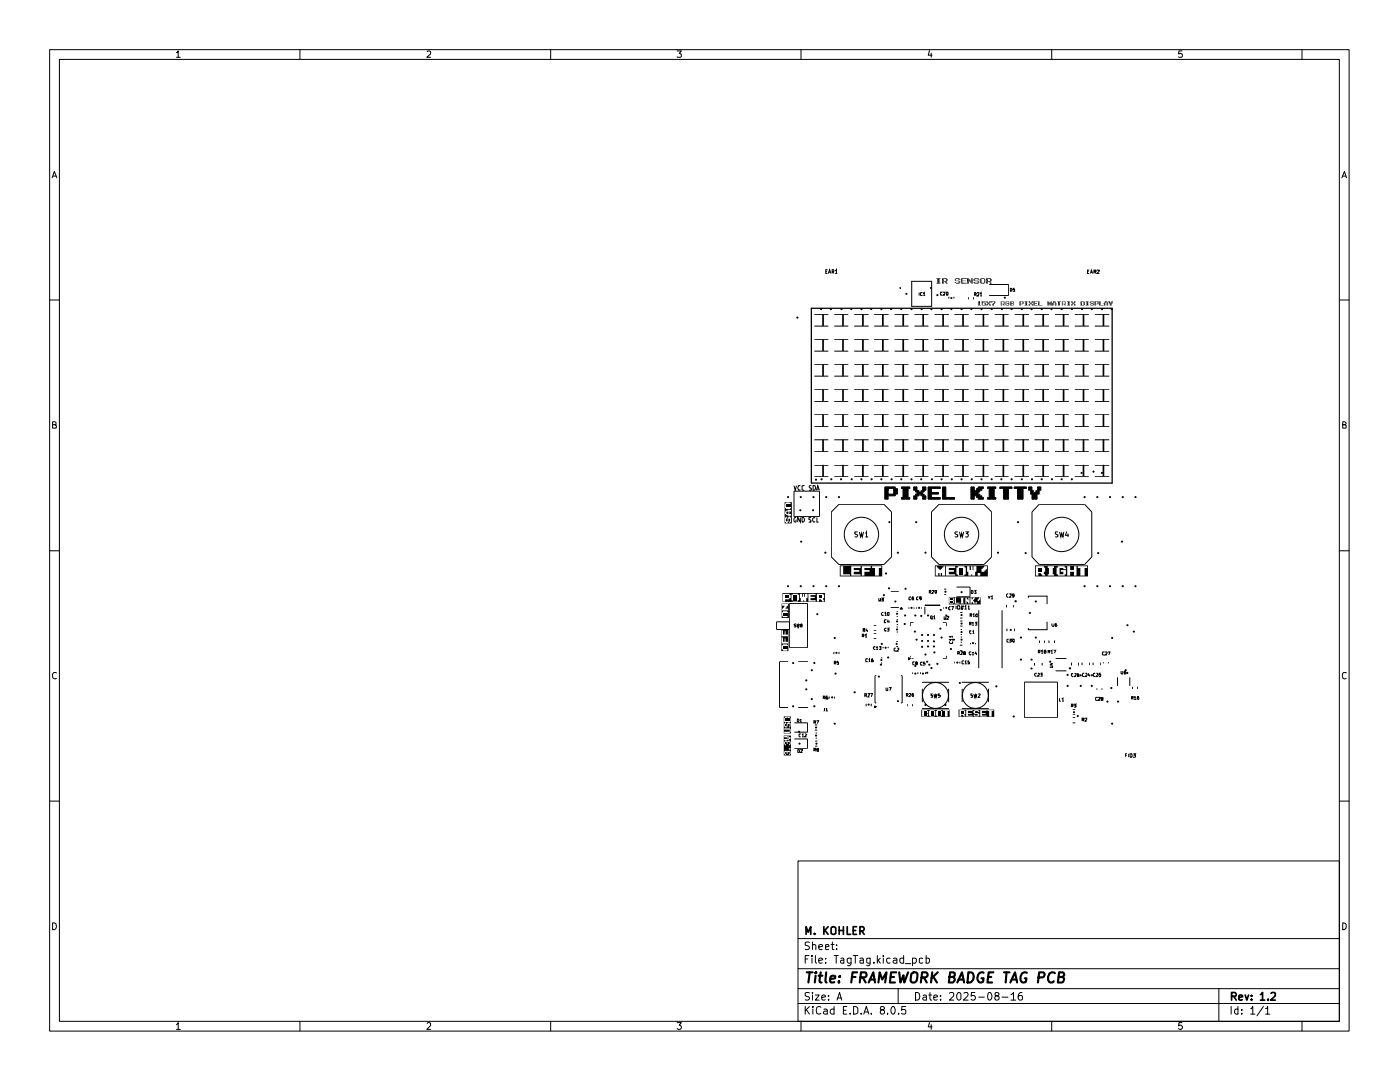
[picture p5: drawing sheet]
<svg xmlns="http://www.w3.org/2000/svg" width="279mm" height="216mm" viewBox="0 0 279 216" stroke-linecap="round" stroke-linejoin="round" font-family="sans-serif">
<g fill="none" stroke="#000" stroke-width=".2">
<path d="M9.9 9.9h259.3v195.8h-259.3zM11.9 11.9h255.4v191.9h-255.4zM35.2 10.5l.4-.3v1.2M35.2 11.4h.8M59.9 9.9v2M85.3 10.3l.1-.1h.5v.6l-.7 .6h.7M109.9 9.9v2M135.1 10.2h.9l-.4 .5 .3 .1 .1 .5-.2 .1-.7-.1M159.9 9.9v2M185.5 10.1l-.2 .9h.7M185.8 10.6v.8M209.9 9.9v2"/>
<path d="M235.9 10.2h-.6l-.1 .6h.7l.1 .5-.2 .1-.6-.1M259.8 9.9v2M10.4 35.5l.4-1.3 .5 1.3M10.6 35.1h.6M267.8 35.5l.5-1.3 .4 1.3M268 35.1h.6M9.9 59.9h2M164.8 54.1h.3M165.1 53.8h-.3v.8h.3M165.3 54.6l.3-.8 .2 .8M165.4 54.3h.3M166.1 54.2l.3-.1-.1-.3h-.2v.8"/>
<path d="M166.2 54.2l.2 .4M166.7 54.1l.2-.3v.8M166.7 54.6h.4M179.6 57.4h.1M179.6 57.5h.1M182 56.1h3.9v5h-3.9zM183.4 58.4v.6M184 58.5l-.2-.1-.1 .1 .1 .5 .2-.1M184.3 58.5l.1-.1v.6M184.3 59h.3M188 58.4l-.2-.1-.1 .2 .1 .4 .2-.1M188.3 58.4l.3-.1v.2l-.3 .4h.3"/>
<path d="M188.9 58.4h.3l-.1 .5-.2-.1zM189.4 59.2v.4M190.4 59.2v.4M193.3 59.3v.4M194.3 59.3v.4M194.5 58.7h.3l.1-.2-.4-.1v.7M194.6 58.7l.3 .4M195 58.5h.4v.2l-.4 .4h.4M195.6 58.5l.2-.1v.7M195.6 59.1h.4M197.4 56.8h3.9v2.2h-3.9M201.6 57.5a.3 .3 0 0 1 .4 .3 .3 .3 0 0 1-.4 .3z"/>
<path d="M202.5 57.5h-.3l-.1 .3h.4v.3l-.4-.1M217 54.2h.3M217.4 53.9h-.4v.7h.4M217.6 54.6l.2-.7 .3 .7M217.7 54.4h.3M218.3 54.2h.4v-.2l-.4-.1v.7M218.5 54.2l.2 .4M219 54l.3-.1 .1 .2-.5 .5h.5M267.3 59.9h1.9M162.5 75.1h2.8M162.5 77.8h2.8M162.5 67.8h2.8"/>
<path d="M162.5 70.1h2.8M162.5 72.8h2.8M162.5 62.8h2.8M162.5 65.1h2.8M166.5 75.1h2.8M166.5 77.8h2.8M166.5 67.8h2.8M166.5 70.1h2.8M166.5 72.8h2.8M166.5 62.8h2.8M166.5 65.1h2.8M170.5 75.1h2.9"/>
<path d="M170.5 77.8h2.9M170.5 67.8h2.9M170.5 70.1h2.9M170.5 72.8h2.9M170.5 62.8h2.9M170.5 65.1h2.9M174.5 75.1h2.8M174.5 77.8h2.8M174.5 67.8h2.8M174.5 70.1h2.8M174.5 72.8h2.8M174.5 62.8h2.8"/>
<path d="M174.5 65.1h2.8M178.5 75.1h2.8M178.5 77.8h2.8M178.5 67.8h2.8M178.5 70.1h2.8M178.5 72.8h2.8M178.5 62.8h2.8M178.5 65.1h2.8M182.5 75.1h2.8M182.5 77.8h2.8M182.5 67.8h2.8M182.5 70.1h2.8"/>
<path d="M182.5 72.8h2.8M182.5 62.8h2.8M182.5 65.1h2.8M186.5 75.1h2.9M186.5 77.8h2.9M186.5 67.8h2.9M186.5 70.1h2.9M186.5 72.8h2.9M186.5 62.8h2.9M186.5 65.1h2.9M190.5 75.1h2.8M190.5 77.8h2.8"/>
<path d="M190.5 67.8h2.8M190.5 70.1h2.8M190.5 72.8h2.8M190.5 62.8h2.8M190.5 65.1h2.8M194.5 75.1h2.8M194.5 77.8h2.8M194.5 67.8h2.8M194.5 70.1h2.8M194.5 72.8h2.8M194.5 62.8h2.8M194.5 65.1h2.8"/>
<path d="M198.5 75.1h2.8M198.5 77.8h2.8M198.5 67.8h2.8M198.5 70.1h2.8M198.5 72.8h2.8M198.5 62.8h2.8M198.5 65.1h2.8M202.5 75.1h2.9M202.5 77.8h2.9M202.5 67.8h2.9M202.5 70.1h2.9M202.5 72.8h2.9"/>
<path d="M202.5 62.8h2.9M202.5 65.1h2.9M206.5 75.1h2.8M206.5 77.8h2.8M206.5 67.8h2.8M206.5 70.1h2.8M206.5 72.8h2.8M206.5 62.8h2.8M206.5 65.1h2.8M210.5 75.1h2.8M210.5 77.8h2.8M210.5 67.8h2.8"/>
<path d="M210.5 70.1h2.8M210.5 72.8h2.8M210.5 62.8h2.8M210.5 65.1h2.8M214.5 75.1h2.8M214.5 77.8h2.8M214.5 67.8h2.8M214.5 70.1h2.8M214.5 72.8h2.8M214.5 62.8h2.8M214.5 65.1h2.8M218.5 75.1h2.9"/>
<path d="M218.5 77.8h2.9M218.5 67.8h2.9M218.5 70.1h2.9M218.5 72.8h2.9M218.5 62.8h2.9M218.5 65.1h2.9M10.5 84.8l.7-.1v-.4l-.2-.1h-.5v1.2h.7l.1-.4-.3-.2M158.5 96.9l.2 .9 .3-.9M158.5 98h5v5.1h-5zM159.7 97l-.1-.1a.48 .48 0 0 0-.4 .4 .48 .48 0 0 0 .4 .5l.1-.1M160.5 97h-.4v.7l.2 .1 .2-.1M161.9 96.9l-.4 .1v.2l.4 .3v.2h-.4"/>
<path d="M162.3 96.9h.3a.53 .53 0 0 1 .2 .6 .53 .53 0 0 1-.5 .3zM162.5 85.1h2.8M162.5 92.8h2.8M162.5 95.1h2.8M162.5 90.1h2.8M162.5 87.8h2.8M162.5 82.8h2.8M162.5 80.1h2.8M162.9 97.8l.3-.9 .3 .9M163 97.6h.5M166.5 85.1h2.8M166.5 92.8h2.8"/>
<path d="M166.5 95.1h2.8M166.5 90.1h2.8M166.5 87.8h2.8M166.5 82.8h2.8M166.5 80.1h2.8M170.5 85.1h2.9M170.5 92.8h2.9M170.5 95.1h2.9M170.5 90.1h2.9M170.5 87.8h2.9M170.5 82.8h2.9M170.5 80.1h2.9"/>
<path d="M174.5 85.1h2.8M174.5 92.8h2.8M174.5 95.1h2.8M174.5 90.1h2.8M174.5 87.8h2.8M174.5 82.8h2.8M174.5 80.1h2.8M176.6 97.2h2.1v.3h.4v1.1h-.4v.3h-1.4v.7h-.7zM176.6 98.6h1.8v-1.1h-1.1v1.1M178.5 85.1h2.8M178.5 92.8h2.8M178.5 95.1h2.8"/>
<path d="M178.5 90.1h2.8M178.5 87.8h2.8M178.5 82.8h2.8M178.5 80.1h2.8M179.9 97.2h1.7v.3h-.4v1.8h.4v.3h-1.7v-.3h.3v-1.8h-.3zM182.3 97.2h.7v.6l.4 .1v.4h.4v-.4h.3v-.7h.7v.6h-.4v.4l-.3 .1v.3h.3v.3h.4v.7h-.7v-.7h-.3v-.3h-.4v.3h-.4v.7h-.7v-.7h.4v-.3h.3v-.4h-.3v-.4h-.4zM182.5 85.1h2.8M182.5 92.8h2.8M182.5 95.1h2.8M182.5 90.1h2.8M182.5 87.8h2.8M182.5 82.8h2.8"/>
<path d="M182.5 80.1h2.8M185.2 97.2h2.5v.3h-1.8v.8h1.4v.3h-1.4v.7h1.8v.3h-2.5zM186.5 85.1h2.9M186.5 92.8h2.9M186.5 95.1h2.9M186.5 90.1h2.9M186.5 87.8h2.9M186.5 82.8h2.9M186.5 80.1h2.9M188.1 97.2h.7v2.1h1.7v.3h-2.4zM190.5 85.1h2.8M190.5 92.8h2.8"/>
<path d="M190.5 95.1h2.8M190.5 90.1h2.8M190.5 87.8h2.8M190.5 82.8h2.8M190.5 80.1h2.8M193.8 97.2h.6l.1 .6 .2 .1h.2v-.4h.3v-.3h1.1v.3h-.3v.3h-.5v.4h-.3v.4h.3v.3h.5v.4h.3v.3h-1.1v-.3h-.3v-.4h-.5v.7h-.6zM194.5 85.1h2.8M194.5 92.8h2.8M194.5 95.1h2.8M194.5 90.1h2.8M194.5 87.8h2.8M194.5 82.8h2.8"/>
<path d="M194.5 80.1h2.8M197.1 97.2h1.7v.3h-.4v1.8h.4v.3h-1.7v-.3h.3v-1.8h-.3zM198.5 85.1h2.8M198.5 92.8h2.8M198.5 95.1h2.8M198.5 90.1h2.8M198.5 87.8h2.8M198.5 82.8h2.8M198.5 80.1h2.8M199.5 97.2h2.5v.3h-.7v2.1h-1v-2.1h-.8zM202.4 97.2h2.5v.3h-.7v2.1h-1.1v-2.1h-.7zM202.5 85.1h2.9"/>
<path d="M202.5 92.8h2.9M202.5 95.1h2.9M202.5 90.1h2.9M202.5 87.8h2.9M202.5 82.8h2.9M202.5 80.1h2.9M205.3 97.2h.7v.6l.3 .1v.4h.4v-.4h.4v-.7h.6v.6h-.3v.8h-.4v1h-1v-1h-.4v-.8h-.3zM206.5 85.1h2.8M206.5 92.8h2.8M206.5 95.1h2.8M206.5 90.1h2.8M206.5 87.8h2.8"/>
<path d="M206.5 82.8h2.8M206.5 80.1h2.8M210.5 85.1h2.8M210.5 92.8h2.8M210.5 95.1h2.8M210.5 90.1h2.8M210.5 87.8h2.8M210.5 82.8h2.8M210.5 80.1h2.8M214.5 85.1h2.8M214.5 92.8h2.8M214.5 95.1h2.8"/>
<path d="M214.5 90.1h2.8M214.5 87.8h2.8M214.5 82.8h2.8M214.5 80.1h2.8M218.5 85.1h2.9M218.5 92.8h2.9M218.5 95.1h2.9M218.5 90.1h2.9M218.5 87.8h2.9M218.5 82.8h2.9M218.5 80.1h2.9M268 84.8h.5l.1-.4-.2-.2h-.4v1.2h.6v-.5l-.2-.1"/>
<path d="M9.9 109.9h2M158.9 103.3h-.2l-.2 .1v.6l.2 .2 .2-.1-.1-.3M159.7 103.3v.9l-.5-.9v.9M160.1 103.3a.47 .47 0 0 1 .5 .4 .47 .47 0 0 1-.5 .5zM161.8 103.3h-.4v.3l.4 .2v.4l-.4-.1M162.7 103.3h-.3l-.2 .2v.4l.2 .3 .3-.1M163 103.3v.9h.4M167.4 100.6h9l1.5 1.6v8.9l-1.5 1.6h-9l-1.5-1.6v-8.9zM171.2 106.1h-.6v.5h.4l.2 .3-.2 .2h-.4M171.5 106.1l.2 1 .2-.7 .2 .7 .2-1M172.7 106.4l.2-.3v1M172.7 107.1h.6"/>
<path d="M175.4 119.3v.6l.3-.1v-.5M175.9 119.3h.4l-.2 .3h.1l.1 .2h-.4M177.8 118.1h1.6M181.8 119.2l-.2-.1-.2 .2v.3l.4 .1M182.3 119.1h-.1l-.2 .2 .1 .4h.2v-.4l-.3 .1M183.3 119.2l-.2-.1-.2 .2v.3l.4 .1M183.9 119.3l-.3 .2-.1-.3h.4v.4l-.3 .1M185.5 118.2h.1l.2-.3-.3-.1v.6M185.5 118.2l.3 .2M185.9 102.2l1.5-1.6h9l1.5 1.6v8.9l-1.5 1.6h-9l-1.5-1.6zM186 117.8h.3v.3l-.3 .3h.3M186.9 118.1l-.3 .1v-.4h.3v.4l-.3 .2"/>
<path d="M188.4 117.6h.5M188.4 118.7h.5M190.9 117.1h2.7v2h-2.7M191.1 106.1h-.4l-.2 .2 .3 .3 .3 .1v.4h-.6M191.5 106.1l.2 1 .2-.7 .2 .7 .2-1M192.7 106.1h.6l-.4 .4h.2l.2 .2-.1 .4h-.5M193.8 117.8l.4 .1-.1 .5h-.3zM194.4 117.8h.4l-.2 .3 .2 .1v.2h-.4M197.2 118.9l.2 .4 .3-.4M197.4 119.3v.2M197.8 119.1l.2-.2v.6M197.8 119.5h.4"/>
<path d="M201.2 118.6l-.2-.1-.1 .2v.3l.1 .2 .2-.1M201.5 118.6h.3v.2l-.3 .4h.3M202.4 118.8l-.3 .1v-.4l.3 .1v.4l-.3 .2M202.6 119.9l.2 .1v.1l-.2-.1zM205.2 119.2v-.2h3.8v1.5M207.4 100.6h9.1l1.4 1.6v8.9l-1.4 1.6h-9.1l-1.4-1.6v-8.9zM211.1 106.1l-.5 .1a.44 .44 0 0 0 .5 .5v.4h-.5M211.5 106.1l.2 1 .2-.7 .2 .7 .2-1M212.9 106l-.3 .8h.7M213.2 106.5v.6M267.3 109.9h1.9M11.3 134.3l-.5-.1-.3 .3 .1 .8 .3 .2 .4-.1"/>
<path d="M157.3 132h-1.7v9.2h1.7M157.5 124.1h-2.5v1.5h2.5M157.5 120.4h3.7v8.8h-3.7zM158.9 124.6l-.3-.1-.1 .2 .4 .2-.1 .2h-.3M159 124.5l.2 .6 .1-.4 .1 .4 .2-.6M159.3 132h1.9M159.9 124.8l-.2-.1 .3-.2 .1 .3-.4 .1 .1 .2h.3l-.1-.3M164.3 139.2h.3v-.2l-.3-.1v.6M164.4 139.2l.2 .3M165.1 138.9h-.2l-.1 .3v.2l.3 .1 .1-.3-.1-.1-.3 .1M165.5 139v.4M166.4 130.1v.4"/>
<path d="M166.5 132.3h.2l.1-.3h-.3v.5M166.6 132.3l.2 .2M166.6 139v.4M167.3 132h-.2l-.1 .2h.3v.3h-.3M167.4 130.1v.4M172.1 126.9h.2l.1-.3-.3-.1v.6M172.3 125.8l.3-.1-.1-.3h-.2v.7M172.3 126.9l.1 .2M172.4 125.8l.2 .3M172.6 138.7h.3v-.2l-.3-.1v.7M172.7 126.7l.1-.2v.6M172.7 127.1h.3"/>
<path d="M172.8 138.7l.1 .4M172.9 125.4l-.1 .5h.4M173.1 131.5l-.3-.1v.2v.4h.3M173.1 125.7v.4M173.2 138.5h.3l-.3 .6h.3M173.4 131.6l.1-.2v.6M173.4 132h.3M173.7 138.4h.4l-.2 .7M174.2 131.4l-.3 .2v.4h.4l-.1-.3-.3 .1M174.4 127.4h.5M174.4 125.9h.5M174.4 126.4h.5"/>
<path d="M174.4 124.8h.5M174.7 129.1l-.2-.1-.2 .2 .2 .4h.2M174.9 129.2l.2-.2v.6M174.9 129.6h.3M174.9 134.8h-.3v5.5h.3M175.5 129h.3l-.2 .2h.2v.4h-.3M175.8 131.3h.3M175.8 132.3h.3M176.2 129.1v.2M176.3 122.2h-.2l-.2 .3 .2 .3 .2-.1M176.6 122.4l.1-.2v.6M176.6 122.8h.3"/>
<path d="M176.8 123.7h-.2l-.1 .1v.4l.3 .1M176.8 137.2l.1 .6h.3v-.6M176.9 125.4h-.2l-.2 .2 .1 .3h.3M177.1 125.4h.3l-.1 .1 .1 .1v.3h-.3M177.2 122.2h.2l-.1 .6h-.1l-.1-.2zM177.3 123.7l-.2 .4h.4M177.3 129.1v.2M177.4 137.2h.4l-.2 .6M177.4 123.8v.5M177.8 121.2h1.6M178.8 129.3l-.4 .1v.4h.4M178.9 128h.3"/>
<path d="M178.9 129h.3M178.9 122h.3M178.9 123h.3M178.9 123.6h.3M178.9 125.1h.3M178.9 124.6h.3M178.9 126.1h.3M179 129.3h.4v.3l-.5 .3h.5M179.8 134.8h.2v5.5h-.2M179.9 121.2h.1M179.9 121.2l.2 .3h-.5zM180.9 138.6h.2l.1-.1-.3-.1v.6"/>
<path d="M181 138.6l.2 .4M181.3 131.2l.4 .2-.4 .3zM181.4 138.4h.3v.2l-.3 .4h.3M181.4 121.2v.3M181.7 131.4h.1M181.7 130.9v.3M181.9 131.4h.4M182.2 134.2v.3M182.3 138.4h-.2l-.1 .2v.2l.2 .2v-.4l-.2 .1M182.3 124.3h-.6v.6M182.4 121.2v.3M182.5 132.1h-.3v.4l.3 .1"/>
<path d="M182.8 132.3v-.2l.1-.1 .2 .2-.3 .2v.2l.3-.1-.2-.2M182.9 121.2v.3M183.2 134.2v.3M183.7 134.2v.3M183.9 121.2v.3M184 132.2l-.2-.1-.1 .2 .1 .4 .2-.1M184.1 136.1h5.2M184.1 137.5v2.5M184.6 121.2v1.3M184.6 132.1h-.3v.3h.3l-.1 .3-.2-.1M184.7 120.7l2.8 .1zM184.7 134.2v.3"/>
<path d="M185.7 123h.4l-.1 .5-.3-.1zM185.8 123.3l.3 .3M186.1 138.5h-.3l.1 .3h.2v.4l-.3-.1M186.3 123.1l.2-.2v.6M186.3 123.5h.3M186.4 138.5l.2 .7 .1-.6 .1 .6 .2-.7M187.6 138.5h-.4v.3l.4-.1 .1 .3-.2 .2-.3-.1M188.2 124.3h.7v.6M188.3 121.2v.3M188.4 123v.6l.4-.1v-.5M188.9 130.9v.5h-.7M189 123.1l.3-.1 .1 .1-.5 .5h.5"/>
<path d="M189.3 137.5v2.5M189.4 121.2v.3M189.6 128.1v.3h.4v-.3M189.7 121.1l-.2-.1-.1 .2v.4h.3M189.9 121h.4l-.3 .7M190.1 127.6h-.6l.2 .2M190.1 127h-.6l.2 .2M190.1 126.9v.3M190.1 127.5v.3M190.5 132v.4M190.8 120.9v.6M191.1 130.3h.4v-.2l-.4-.1v.6"/>
<path d="M191.1 120.9h.4v.6h-.4zM191.3 130.3l.2 .3M191.6 132v.4M191.6 128.7h.5M191.6 129.8h.5M191.6 124.9h.5M191.6 123.9h.5M191.6 122.2h.5M191.6 123.3h.5M191.7 130.1h.4l-.4 .5h.4M191.7 125.6h.3M191.7 127.1h.3"/>
<path d="M191.7 128.1h.3M191.7 121.4h.5M191.7 126.6h.3M191.8 121h.5M192 120.8l-.2 .9M192 136.1h5.3M192 137.5v2.5M192.2 120.8l-.1 .9M192.3 132h-.3v.4h.3M192.4 130.3v-.3l.3 .1v.2h-.4v.3h.4v-.3h-.2M192.5 121l.2-.1v.6M192.5 121.5h.4"/>
<path d="M192.6 132l.1-.1v.6M192.6 132.5h.3M193.2 121l.1-.1v.6M193.2 121.5h.4M193.4 131.9h-.2v.2h.2l.1 .3h-.3M193.5 124.4h.3v-.1l-.3-.1v.6M193.6 122.8l.3-.1-.1-.2h-.2v.6M193.6 124.4l.2 .4M193.7 128.3v.3M193.7 122.8l.2 .3M193.8 125.9h-.3v.4l.2 .2 .1-.1M193.8 130.1l-.4 .1v.3l.2 .2 .2-.1"/>
<path d="M194 130.3l.2-.2v.6M194 124.3l.2-.1v.6M194 130.7h.4M194 124.8h.4M194.1 126l.2-.1v.6M194.1 138.5h-.3v.2l.3 .1-.1 .4-.2-.1M194.1 126.5h.3M194.2 122.6l.2-.1v.6M194.2 123.1h.3M194.4 138.5l.1 .7 .2-.6 .1 .6 .1-.7M194.6 124.2h.3l-.1 .1 .1 .1v.3h-.3M194.7 128.3v.3"/>
<path d="M194.8 130l-.2 .4h.3M194.9 122.5l.1 .1v.5h-.2l-.1-.2zM194.9 130.3v.4M195.2 138.5l.4 .1-.4 .6h.4M195.3 121.8v11.5M197.3 137.5v2.5M200 121.8v11.5M200.9 120.7v.5M201 125.4v.5M201.3 127.6h-.3v.5h.3M201.5 127.6h.4l-.3 .1 .3 .3-.2 .1h-.2M202.1 127.6h.3l-.1 .5-.2-.2z"/>
<path d="M202.3 120.7v.5M202.5 125.4v.5M204.4 136.1h6.6v7.1h-6.6zM206.5 132.3v.5M206.9 134.4l-.1-.1a.33 .33 0 0 0-.3 .3 .33 .33 0 0 0 .1 .3h.3M207.1 134.4l.2-.1 .2 .2-.4 .4h.4M207.2 130.1l.4-.1v-.2h-.4v.5M207.4 130.1l.2 .2M207.5 127.8v.5M207.6 134.3h.4l-.2 .3h.2v.3h-.4M207.8 129.9l.2-.1v.5M207.8 130.3h.4"/>
<path d="M208 132.3v.5M208.5 130l-.1-.2h.3v.1l-.3 .1v.3h.3v-.3M208.5 127.8v.5M209 124.1v1.5h-3.8v-.2M209.2 130h.3v-.2h-.3v.5M209.3 130l.2 .3M209.3 127.8v.5M209.5 132.9l.6 .1v.2h-.6M209.7 132.4h.4M209.8 129.9l.1-.1v.5M209.8 130.3h.3M209.9 132.3v.3l-.4-.1"/>
<path d="M209.9 124.4v.4l.2 .2 .3-.2v-.4M210.3 129.8h.4l-.3 .5M210.4 127.8v.5M210.7 131.4h2.1M210.7 133.9h2.1M210.9 124.4l-.3 .1v.4l.2 .1 .1-.2-.1-.2-.2 .2M211.5 139.3v.6h.2M212 139.5l.1-.2v.6M212 139.9h.3M213.5 133.2l.2 .2-.1 .1-.2-.1zM213.8 132.2v.6M214.2 134.4l-.4 .1v.3l.2 .2 .2-.1"/>
<path d="M214.4 134.4h.4v.3l-.4 .3h.4M215.3 134.4l-.3 .1v.4h.4l-.1-.3-.3 .1M215.3 132.2v.6M215.9 132.2v.5M216.4 134.4l-.2-.1-.2 .2v.4h.4M216.6 134.4l.2-.1 .2 .3-.5 .4h.5M217.3 134.3l-.2 .4h.5M217.5 132.2v.5M217.5 134.6v.4M218.1 132.2v.5M218.6 134.4l-.1-.1a.31 .31 0 0 0-.4 .4 .31 .31 0 0 0 .5 .2M218.8 134.4l.2-.1 .2 .2-.5 .5h.5"/>
<path d="M218.9 137.4v.2M219 139.2h-.3v.5h.3M219.2 139.2h.3l.1 .1-.4 .4h.4M219.6 132.2v.5M219.7 134.3h-.3l-.1 .4 .4-.1v.3h-.4M219.9 139.4l-.1-.2h.3v.2l-.3 .1v.2h.3l-.1-.3M219.9 137.4v.2M220.2 132.1v.3M220.3 130.2h-.3v.4h.3M220.6 130.2l.3-.1v.2l-.4 .4h.4M221.1 130.1h.4l-.2 .6M221.2 132.1v.3"/>
<path d="M223 135.2v1.6M223.7 133.9v.5l.2 .1 .2-.1v-.5M224.7 133.9h-.3l-.1 .3 .3-.1 .1 .3h-.4M224.9 134.2l.2 .1-.1 .1-.2-.1zM225.5 135.2v1.6M225.9 139.2h.2l.1-.1-.3-.1v.6M225.9 139.2l.3 .4M226 137v.5M226.4 139.2l.1-.2v.6M226.4 139.6h.4M227 137v.5M227.3 139h-.3v.2v.2l.2 .2v-.4l-.2 .1"/>
<path d="M268.6 134.3l-.5-.1-.2 .5 .1 .6 .3 .2 .3-.1M9.9 159.9h2M158.5 144.2h2.7v1.9h-2.7M158.5 147.4h2.7v1.9h-2.7M159.1 143.5h.2a.33 .33 0 0 1 .1 .3 .33 .33 0 0 1-.3 .3zM159.2 149.6h.3l.1 .1-.1 .5h-.3zM159.3 141.2h1.9M159.6 143.6l.2-.1v.6M159.6 144.1h.4M159.8 146.5h-.3v.4l.3 .1M159.8 149.7l.3-.1v.1l-.4 .5h.4M160.1 146.6l.1-.2v.6"/>
<path d="M160.1 147h.3M160.7 146.5l.1-.1 .2 .2-.4 .4h.4M162.4 149.7l.4-.1v-.3h-.4v.6M162.4 144.1h.4l-.1-.3h-.3v.6M162.6 149.7l.2 .2M162.6 144.7h.5M162.6 145.7h.5M162.6 144.1l.2 .3M162.7 147.9h.4M162.7 148.9h.4M162.8 146.3h.2M162.8 147.3h.2"/>
<path d="M162.9 143.8h.5l-.3 .6M163.2 149.6l-.2-.2 .4-.1v.3l-.4 .1 .1 .2h.3l-.1-.3M164.6 141.3v.5l-.2 .1M164.8 141.4l.2-.1v.6M164.8 141.9h.4M172.8 140.4v.5M173.9 140.4v.5M174.5 140.8l.4 .2-.4 .3zM174.9 141h.1M181.1 140.5v.4M182.1 140.5v.4M184.1 141.4h5.2"/>
<path d="M192 141.4h5.3M213.8 140.8h.3l.1-.2-.4-.1v.6M214 140.8l.2 .3M214.1 144.2h.5M214.1 141.6h.5M214.1 143.1h.5M214.1 142.6h.5M214.3 140.5h.5l-.3 .3h.2l.1 .2-.5 .1M215.9 143.6h.3l.2-.2-.5-.1v.6M216.1 143.6l.3 .3M216.5 143.4l.4-.1v.3l-.4 .3h.4M224.6 150.8h.2"/>
<path d="M224.9 150.4h-.3v.7M225.3 150.4v.7M225.5 150.4h.4v.2v.5h-.4zM226.2 150.4h.4l-.2 .3 .2 .1v.2h-.4M267.3 159.9h1.9M159.3 171.8h108v32h-108zM10.5 184.2h.3a.71 .71 0 0 1 .5 .8 .71 .71 0 0 1-.8 .5zM159.3 197.3h108M159.3 193.3h108M159.3 187.3h108M160.7 191.3h.5M161.5 190.7h-.8v1.5"/>
<path d="M161.5 198.1a.64 .64 0 0 0-.8 .1v.4l.7 .3 .1 .4a.6 .6 0 0 1-.8 .2M161.5 188a.64 .64 0 0 0-.8 .1v.5l.7 .2 .1 .3-.3 .4-.5-.1M162.1 190.7v.1M162.1 191.2v1M162.1 198v.2M162.1 188.6l.3-.1 .4 .1v.9M162.1 188v1.5M162.1 198.5v1.1M162.7 198.5h.8l-.8 1.1h.8M162.7 190.7v1.2l.3 .3M163.4 191.7l.8-.2-.1-.2-.4-.1-.3 .1 .1 .8h.6M163.4 189l.8-.2-.1-.2-.4-.1-.3 .1 .1 .8h.6"/>
<path d="M164 199.1l.8-.2-.1-.3-.4-.1-.3 .3 .1 .7h.6M164.8 192v.2M164.8 191.3h.1M164.8 189l.6-.2-.1-.3-.5 .1v.8h.6M165.4 199.4v.2M165.4 198.6v.2M165.9 188.5h.6M166.1 188v1.4l.4 .1M166.5 190.7h.8M166.9 190.7v1.5M167 189.3v.2M167 188.6h.1"/>
<path d="M167 199.6l.6-1.6 .4 1.6M167.1 199.1h.8M167.8 191.3h.6v.9M168.4 191.5l-.7 .3 .1 .3h.6M169.8 191.2v1.2l-.3 .3-.3-.1M169.8 191.3l-.5-.1-.2 .2v.5l.2 .3 .5-.1M170.3 190.7h.9M170.7 190.7v1.5M171.6 191.3l.5-.1 .2 .1v.9M172.3 191.5l-.7 .2v.4h.7M173.7 191.2v1.2l-.3 .3-.4-.1M173.7 191.3h-.7v.7l.2 .2 .5-.1"/>
<path d="M174.4 192v.2M175.1 190.7v1.5M175.3 191.6l.4 .6M175.7 191.2l-.6 .6M176.3 190.7v.1M176.3 191.2v1M177.6 191.3l-.4-.1-.2 .2v.6l.2 .2 .4-.1M178.3 191.3l.4-.1 .3 .1v.9M179 191.5l-.8 .3 .1 .3 .2 .1 .5-.1M179.2 197.3v2.9M180.3 191.3l-.5-.1-.2 .2v.5l.2 .3 .5-.1M180.3 190.7v1.5"/>
<path d="M180.7 192.3h1.1M182.1 191.3l.5-.1 .3 .2v.5l-.3 .3-.5-.1M182.1 191.2v1.5M182.7 198a.77 .77 0 0 1 .9 .8 .77 .77 0 0 1-.9 .8zM184.2 191.3h-.7v.7l.2 .2 .5-.1M184.2 198.6h.6l.1 1M184.8 191.3l.5-.1 .2 .2-.1 .6-.1 .2-.5-.1M184.8 190.7v1.5M184.9 198.9l-.5 .1-.2 .2 .2 .4 .5-.1M185.3 198.5h.6M185.6 198v1.3l.2 .3h.1M186.4 199.1l.7-.2-.1-.3-.4-.1-.2 .3v.7h.6"/>
<path d="M187.7 199.4v.2M187.7 198.6v.2M189.5 198.2l.2-.2 .6 .2v.5l-.8 .9h.8M191.3 198l.3 .1 .2 .3v.9l-.4 .3a.88 .88 0 0 1-.1-1.6zM192.4 198.2l.6-.2 .1 .1 .1 .4-.9 1.1h.9M194.6 198h-.7l-.1 .8 .6-.2 .3 .3v.4l-.3 .3-.6-.2M195.3 199h1.1M197.2 198.2l.2-.2a.82 .82 0 0 1 .6 .8 .82 .82 0 0 1-.6 .8l-.2-.2-.1-.4zM198.8 198.7l-.3-.3 .1-.3 .5-.1a.34 .34 0 0 1 .3 .4 .34 .34 0 0 1-.3 .3l-.5 .1v.7a.52 .52 0 0 0 .8-.2v-.3l-.3-.3M200 199h1.2M201.8 198.5l.5-.5v1.6M201.8 199.6h.9"/>
<path d="M204 198h-.4a1.04 1.04 0 0 0-.2 1.5l.4 .1 .2-.2v-.7a.52 .52 0 0 0-.8 .2M243.2 197.3v6.5M268 184.2h.2l.4 .3v.7l-.4 .3h-.2zM35.2 204.5l.4-.5v1.4M35.2 205.4h.8M59.9 203.8v1.9M85.3 204.2l.1-.2 .5 .1v.5l-.7 .8h.7M109.9 203.8v1.9M135.1 204h.9l-.4 .6 .4 .2v.3l-.3 .3-.6-.2M159.3 200.2h108M159.9 203.8v1.9M160.7 200.8v1.6"/>
<path d="M161 201.5l.5 .9M161.5 200.8l-.8 .9M162.2 200.8v.2M162.2 201.3v1.1M163.8 201l-.1-.1a.56 .56 0 0 0-.6 0 .56 .56 0 0 0-.2 .6l.1 .7 .4 .2 .4-.2M164.4 201.4h.6l.1 1M165.1 201.7l-.5 .1-.3 .2v.2l.3 .2 .5-.1M166.5 201.4h-.6l-.2 .3v.4a.52 .52 0 0 0 .8 .2M166.5 200.8v1.6M168.3 201.6h.5M169 200.8h-.7v1.6h.7M169.7 202.2v.2"/>
<path d="M170.4 200.8a.67 .67 0 0 1 .8 .5v.7a.76 .76 0 0 1-.8 .4zM171.9 202.2v.2M172.4 202.4l.5-1.6 .5 1.6M172.6 201.9h.6M173.9 202.2v.2M175.9 201.5l-.2-.3a.43 .43 0 0 1 .4-.4 .43 .43 0 0 1 .4 .5l-.1 .1a.56 .56 0 0 0-.6 .3 .56 .56 0 0 0 0 .6 .52 .52 0 0 0 .7-.2v-.3l-.3-.3M177.1 202.2v.2M178.1 200.8h.2a1 1 0 0 1 0 1.6 .88 .88 0 0 1-.2-1.6zM179.3 202.2v.2M180.8 200.8h-.8l-.1 .8 .3-.2 .5 .1 .1 .7-.3 .2-.6-.2M185.5 204l-.2 .9h.7M185.8 204.5v.9"/>
<path d="M209.9 203.8v1.9M235.9 204h-.6l-.1 .7 .2-.1h.3l.3 .2v.3l-.3 .3h-.3l-.2-.2M245.7 200.8v1.6M247.1 201.4l-.5-.1-.2 .4v.4l.2 .3 .5-.1M247.1 200.8v1.6M247.8 202.2v.2M247.8 201.4v.2M249.6 201.3h.2l.2-.5v1.6M249.6 202.4h.8M252.1 200.8l-1.2 1.9M252.6 201.3h.1l.3-.5v1.6M252.6 202.4h.8"/>
<path d="M259.8 203.8v1.9"/>
<circle cx="171.9" cy="106.6" r="3.4"/>
<circle cx="191.9" cy="106.6" r="3.4"/>
<circle cx="211.9" cy="106.6" r="3.4"/>
<circle cx="186.7" cy="138.8" r="2.58"/>
<circle cx="194.7" cy="138.8" r="2.58"/>
</g>
<g fill="none" stroke="#000" stroke-width=".34">
<path d="M164.3 62.8v2.1M164.3 67.8v2.1M164.3 72.8v2.1M164.3 77.8v2.1M168.2 62.8v2.1M168.2 67.8v2.1M168.2 72.8v2.1M168.2 77.8v2.1M172.2 62.8v2.1M172.2 67.8v2.1M172.2 72.8v2.1M172.2 77.8v2.1"/>
<path d="M176.2 62.8v2.1M176.2 67.8v2.1M176.2 72.8v2.1M176.2 77.8v2.1M180.3 62.8v2.1M180.3 67.8v2.1M180.3 72.8v2.1M180.3 77.8v2.1M184.2 62.8v2.1M184.2 67.8v2.1M184.2 72.8v2.1M184.2 77.8v2.1"/>
<path d="M188.2 62.8v2.1M188.2 67.8v2.1M188.2 72.8v2.1M188.2 77.8v2.1M192.2 62.8v2.1M192.2 67.8v2.1M192.2 72.8v2.1M192.2 77.8v2.1M196.3 62.8v2.1M196.3 67.8v2.1M196.3 72.8v2.1M196.3 77.8v2.1"/>
<path d="M200.2 62.8v2.1M200.2 67.8v2.1M200.2 72.8v2.1M200.2 77.8v2.1M204.2 62.8v2.1M204.2 67.8v2.1M204.2 72.8v2.1M204.2 77.8v2.1M208.2 62.8v2.1M208.2 67.8v2.1M208.2 72.8v2.1M208.2 77.8v2.1"/>
<path d="M212.3 62.8v2.1M212.3 67.8v2.1M212.3 72.8v2.1M212.3 77.8v2.1M216.2 62.8v2.1M216.2 67.8v2.1M216.2 72.8v2.1M216.2 77.8v2.1M220.2 62.8v2.1M220.2 67.8v2.1M220.2 72.8v2.1M220.2 77.8v2.1"/>
<path d="M164.3 82.8v2.2M164.3 87.8v2.2M164.3 92.9v2.1M168.2 82.8v2.2M168.2 87.8v2.2M168.2 92.9v2.1M172.2 82.8v2.2M172.2 87.8v2.2M172.2 92.9v2.1M176.2 82.8v2.2M176.2 87.8v2.2M176.2 92.9v2.1"/>
<path d="M180.3 82.8v2.2M180.3 87.8v2.2M180.3 92.9v2.1M184.2 82.8v2.2M184.2 87.8v2.2M184.2 92.9v2.1M188.2 82.8v2.2M188.2 87.8v2.2M188.2 92.9v2.1M192.2 82.8v2.2M192.2 87.8v2.2M192.2 92.9v2.1"/>
<path d="M196.3 82.8v2.2M196.3 87.8v2.2M196.3 92.9v2.1M200.2 82.8v2.2M200.2 87.8v2.2M200.2 92.9v2.1M204.2 82.8v2.2M204.2 87.8v2.2M204.2 92.9v2.1M208.2 82.8v2.2M208.2 87.8v2.2M208.2 92.9v2.1"/>
<path d="M212.3 82.8v2.2M212.3 87.8v2.2M212.3 92.9v2.1M216.2 82.8v2.2M216.2 87.8v2.2M216.2 92.9v2.1M220.2 82.8v2.2M220.2 87.8v2.2M220.2 92.9v2.1M160.9 186.4v-1.5l.4 1.1 .5-1.1v1.5M162.6 186.3v.1M164.4 184.9v1.5"/>
<path d="M164.6 185.6l.7 .8M165.3 184.9l-.9 .9M165.9 185.2a.54 .54 0 0 1 .9 0v1.1l-.3 .1-.6-.1zM167.5 184.9v1.5M167.5 185.7h.8M168.3 184.9v1.5M169.1 184.9v1.5h.7M170.3 185.7h.5M170.9 184.9h-.6v1.5h.6M171.6 185.8h.6a.47 .47 0 0 0 .3-.5 .47 .47 0 0 0-.3-.4h-.6v1.5M172 185.8l.5 .6M245.8 198.8h.8l.1-.3-.1-.3-.2-.2h-.6v1.6"/>
<path d="M246.2 198.8l.5 .8M247.2 199.1l.8-.2-.1-.3-.4-.1-.3 .3 .1 .7h.6M248.5 198.5l.3 1.1 .4-1.1M249.8 199.4v.2M249.8 198.6v.2M251.5 198.5l.5-.5v1.6M251.5 199.6h.9M253.1 199.4v.2M253.7 198.2l.2-.2 .5 .1 .1 .6-.9 .9h.9"/>
</g>
<g fill="none" stroke="#000" stroke-width=".42">
<path d="M161 194h1.2M161.6 194l-.3 2M162.8 194.7l-.2 1.3M162.9 194l-.2 .1h.2v-.1l-.1 .2M163.4 194.7h.7M163.8 194l-.3 1.7 .1 .3h.4M164.9 194l-.2 1.7 .3 .3M165.7 195.4l1-.2v-.4a.67 .67 0 0 0-1 .1v1.1h.8M167.4 195.8v.2M167.6 194.8l.1 .1h-.2l.1-.1-.1 .1M170.1 194.9h.6M171.1 194h-1l-.2 2"/>
<path d="M171.7 195h.8l.4-.3a.52 .52 0 0 0-.3-.7h-.8l-.2 2M172.2 195l.6 1M173.4 196l.9-2 .3 2M173.6 195.5h.9M175.3 196l.3-2 .5 1.5 .8-1.5-.2 2M177.8 194.9h.6M178.9 194h-1.1l-.2 2h1M179.5 194l.2 2 .6-1.4 .2 1.4 .7-2M181.9 194.3a.78 .78 0 0 1 1.2 0 1.75 1.75 0 0 1-.6 1.7h-.6a2.03 2.03 0 0 1 0-1.7zM183.9 195h.8l.4-.3a.52 .52 0 0 0-.3-.7h-.8l-.2 2M184.4 195l.6 1M186.1 194l-.3 2"/>
<path d="M186.2 194.9l.8 1.1M187.2 194l-1.3 1.2M189.4 194.9h.7l.4-.1v-.6l-.3-.2h-.6l-.2 2h.7l.4-.4-.1-.6-.3-.1M191.1 196l.9-2 .4 2M191.3 195.5h.9M193.3 194h.5a.76 .76 0 0 1 .6 .9 1.29 1.29 0 0 1-.9 1.1h-.4zM196.3 194.1a.79 .79 0 0 0-1.1 .4 1.24 1.24 0 0 0 .2 1.5 .64 .64 0 0 0 .8-.2l.1-.6h-.4M197.1 194.9h.7M198.2 194h-.9l-.2 2h.9M200.4 194h1.1M200.9 194l-.2 2M201.6 196l1-2 .4 2"/>
<path d="M201.9 195.5h.9M204.9 194.1a.89 .89 0 0 0-1.2 .8v.6a.61 .61 0 0 0 .4 .5 .61 .61 0 0 0 .7-.2l.1-.6h-.4M207.2 195h.8l.3-.1a.5 .5 0 0 0-.1-.9h-.8l-.3 2M210.5 194.2l-.1-.1a.89 .89 0 0 0-1.2 .8v.6a.61 .61 0 0 0 .4 .5 .61 .61 0 0 0 .7-.2M211.3 194.9h.8l.3-.3-.1-.4-.3-.2h-.6l-.3 2h.8a.67 .67 0 0 0 .3-1l-.2-.1"/>
</g>
<g fill="#000">
<path d="M176.6 97.2h2.1v.3h.4v1.1h-.4v.3h-1.4v.7h-.7v-1h1.8v-1.1h-1.1v1.1h-.7zM179.9 97.2h1.7v.3h-.4v1.8h.4v.3h-1.7v-.3h.3v-1.8h-.3zM182.3 97.2h.7v.6l.4 .1v.4h.4v-.4h.3v-.7h.7v.6h-.4v.4l-.3 .1v.3h.3v.3h.4v.7h-.7v-.7h-.3v-.3h-.4v.3h-.4v.7h-.7v-.7h.4v-.3h.3v-.4h-.3v-.4h-.4zM185.2 97.2h2.5v.3h-1.8v.8h1.4v.3h-1.4v.7h1.8v.3h-2.5zM188.1 97.2h.7v2.1h1.7v.3h-2.4zM193.8 97.2h.6l.1 .6 .2 .1h.2v-.4h.3v-.3h1.1v.3h-.3v.3h-.5v.4h-.3v.4h.3v.3h.5v.4h.3v.3h-1.1v-.3h-.3v-.4h-.5v.7h-.6zM197.1 97.2h1.7v.3h-.4v1.8h.4v.3h-1.7v-.3h.3v-1.8h-.3zM199.5 97.2h2.5v.3h-.7v2.1h-1v-2.1h-.8zM202.4 97.2h2.5v.3h-.7v2.1h-1.1v-2.1h-.7zM205.3 97.2h.7v.6l.3 .1v.4h.4v-.4h.4v-.7h.6v.6h-.3v.8h-.4v1h-1v-1h-.4v-.8h-.3zM156.8 102.2h.2v-.1h.4v.5h-.4zM156.7 118.7h.7v.6h-.7z"/>
<path d="M156.8 100.6h.9v.6h-.9zM156.6 100.2h1.4v4.2h-1.4v-1.1l.1 .9h.1v.2h.4v-.2h.2v-.7h.3l-.2 .9 .4-.2v-.9h-.2v-.2h-.3v.2h-.2v.7h-.4l.2-.9-.4 .2v-1.2l.2 .6h.4v.2h.7v-.3h-.4v-.5h.4v-.4h-.7v.2l-.6 .2v-1.6l.1 .9h.1v.2h.9v-.2h.2v-.9h-.2v-.2h-.9v.2h-.2zM158.4 118.7h.6v1.1h-.6zM163.5 118.7h.5v.6h-.5zM167.6 112.8h8.5v2.2h-8.5v-.1h4.9v-.8h1v-.3h-1v-.5h2.1v1.6h.8v-1.6h.5v-.3h-1.9v.3h-.2v-.3h-1.8v1.9h-.3v-.3h-1.3v-.5h1.1v-.3h-1.1v-.5h1.3v-.3h-1.8v1.9h-.3v-.3h-1.3v-1.6h-.5v1.9h-.2zM189.7 119.4h.4v.4h-.4zM191.5 113.3h.7v1.3h-.7zM186.6 112.8h10.5v2.2h-10.5v-.1h.6v-.6h.3v.6h.3v-.6h.2v.6h2.6v-.3h-1.2v-.5h1v-.3h-1v-.5l1.5-.1v1.4h.2v.3h1.4v-.3h.2v-.5h.6v.8h.5v-.3h.2v.3h1.6v-.6h-.5v.6h-.5v-.8h.3v-.6h1v.6h.6v-.3h.2v-.2h.3v-.6h-.6v.2h-.3v.3h-1.2v-.5h-.6v.8h-.2v-.8h-.3v.8h-.3v-.8h-.5v1.1h-.3v-.9h-.2v-.2h-1.4v.2h-.5v-.2h-1.8v1.9h-.2v-1.9h-.3v.2h-.3v.3h-.2v.3h-.3v-.3h-.3v-.3h-.2v-.2h-.3v1.9h-.1zM207.2 113.3h.8v.8h-.8zM206.5 112.8h10.6v2.2h-10.6v-.9h.2v.8h.5v-.6h.5v.3h.3v.3h.6v-.3h-.3v-.5h.3v-.8h.7v1.3h-.2v.3h1.3v-.3h-.3v-1.3l.3-.1h.5v1.4h.2v.3h2.5v-.8h.7v.8h.5v-1.6h.8v1.6h.9v-1.6h.5v-.3h-1.9v.3h-.3v-.3h-.5v.8h-.7v-.8h-.6v1.9h-.5v-.3h.2v-.8h-1v.3h.5v.5h-.7v-1.3h.7v.3h.5v-.4h-.2v-.2h-1.4v.2h-.7v-.2h-1.3v.3l-.8-.1v-.2h-1.6v1.1h-.2zM156.3 122.3h.8v.5h-.8zM156.3 128.9h.8v.5h-.8z"/>
<path d="M155.9 125.7h1.5v4.2h-1.5v-1.2l.1 .9h.3v.2h.8v-.2h.2v-.9h-.2v-.1h-.8v.1h-.4v-.3h1.4v-.3h-.5v-.7h-.2v.7h-.3v-.9h-.3l-.1 1.2v-1.4h1.4v-.4h-.5v-.7h-.2v.7h-.3v-.8h-.3l-.1 1.2zM156 120.4h1.4v2.9h-1.4v-1.2l.1 .9h.2v.1h.8v-.1h.2v-.9h-.2v-.1h-.8v.1h-.3v-1.2h.6l-.2 .4-.3 .2v.3h1.2v-.3h-.5l.1-.5 .4-.1v-.4h-1.2l-.1 .4zM156.2 118.3h8.4v1.8h-8.4v-.8l.1 .7h.4v-.4h.8v-.3h.3v-.6h.1v1.1h.3v.2h1v-.2h.3v-.5h.3v.7h.5v-.2h.2v.2h2.3v-.2h-1v-.5h1.2v.7h.5v-.4h.4l.1 .4h.5v-.2h-.2v-.5h.2v-.6h-.2v-.2h-1.3v.8h-.4v-.2h-.8v-.4h1v-.2h-1.5v1.5h-.4v-.7h.3v-.8h-.5v.6h-.2v-.6h-.3v.6h-.1v-.6h-.5v.8h-.1v-.6h-.3v-.2h-1v.2h-.7v-.2h-1.2l-.1 .8zM179.9 121.2l.2 .3h-.5zM181.3 131.2l.4 .2-.4 .3zM189.7 119.9h.4v.4h-.4zM189.4 119.2h6.3v1.4h-6.3v-.8v.6h2.1v-.1h-.7v-.9h1l-.1 1h1.2v-.5l.3 .2 .1 .3h.6v-.3h.2l.1 .3h.7v-.3h-.2l-.1 .3-.4-.6h.2v-.2h.7v.3h.3v-.1l.2-.2v-.3h-.2l-.1 .3h-.9l.2-.3h-.4l-.1 .3h-.2v-.3h-.2v1.1h-.2v-1.1h-.2v.5l-.3-.2-.1-.3h-.2v1.1h-.4v-1.1h-.6v.1h-.9v-.1h-.3v1.1h-.2v-1.1h-.9v.5zM156.7 143.3h.3v.4h-.3zM157.2 143.3h.4v.4h-.4zM156.4 143h1.5v3.3h-1.5v-.7h1.2v.4h-1.1v.3h1.1v-.2h.2v-.7l-.2-.1h-1.1l-.1 .3v-1.3l.1 .7h.2v.2h.3v-.2h.2v-.5h.4v.4h-.2v.3l.4-.2v-.7h-.2v-.2h-.4v.2h-.2v.6h-.3l.1-.8-.4 .2v-1.1l.1 .9h1.3v-.9h-.2v-.2h-.4v.2h-.2v-.2h-.3v.2h-.3zM156.4 146.8h1.5v4h-1.5v-.9l.1 .6h.2v.2h.1l-.1-.6h.3v.3h.2v-.3h.4l-.2 .6 .4-.2v-.6l-.2-.1-1.2 .1v-.3h1.4v-.3h-.4v.3h-1v-1.6l.1 .5h.2v.2h.1v-.2h-.1v-.5h.3v.5h.2v-.5h.4v.5h-.2v.2l.4-.2v-.5h-.2v-.2h-.4v.2h-.2v-.2h-.3v.2h-.3v-.9l1 .1v.2h-.9v.3l.9-.1v-.2h.4v-.3h-.4v-.2h-.4h-.5l-.1 .2zM174.5 140.8l.4 .2-.4 .3z"/>
<path d="M184.4 142.5h.5v.3h-.5zM184.4 141.9h.5v.4h-.5zM185.7 141.9h.6v.9h-.6zM187.2 141.9h.5v.9h-.5zM183.9 141.6h5.6v1.4h-5.6v-.7h.1v.7h1v-.2h.2v-.3h-.2v-.2h.2v-.4h.2v.9h.1v.2h1v-.2h.1v-.9h.2v.9h.2v.2h.8v-.2h.2v-.9h.6v1.1h.5v-1.1h.3v-.2h-1.2v.2h-.4v-.2h-.8v.2h-.5v-.2h-1v.2h-.5v-.2h-1v.6h-.1zM191.8 141.9h.5v.6h-.5zM191.3 141.6h7.1v1.4h-7.1v-.5h.2v.5h.3v-.4h.4l.1 .4h1.8v-.2h-.9v-.3h.7v-.2h-.7v-.4h1.1v.4h.1v.2h.7v.3l-.8-.2 .1 .4h2.5v-.2h-.9v-.3h.7v-.2h-.7v-.4h1.4v1.1h.5v-1.1h.3v-.2h-1.1v.2h-.2v-.2h-1.3v1.3h-.3v-.2h.2v-.3h-.2v-.2h-.7v-.4l.9 .1-.2-.3h-.9v.2h-.3v-.2h-1.3v1.3h-.1v-.2h-.2v-.3h.2v-.6h-.2v-.2h-1v.8h-.2z"/>
</g>
<g fill="#000">
<path d="M186.9 55.5h.8v.2zM186.9 55.5l.8 .2zM186.9 55.5l.2 .2h-.2zM186.9 55.5l.6 .2h-.4zM187.1 55.7h.4l-.4 .7zM187.5 56.4h.2v.2zM187.1 56.4h.4l.2 .2zM187.5 55.7v.7h-.4zM186.9 56.4l.8 .2h-.8zM186.9 56.4l.8 .2zM188 55.5h.9v.2zM188 55.7h.3l-.3 .4z"/>
<path d="M188.3 55.7v.4h-.3zM188.3 56.3v.3h-.3zM188 55.5l.3 .2h-.3zM188 56.1l.3 .2-.3 .3zM188 56.1l.6 .2zM188.3 56.1h.5l-.2 .2zM188.6 56.3l.2 .1h-.2zM188 55.5l.8 .2zM188 55.5l.9 .2zM188.8 55.7h.1l-.1 .4zM188.9 55.7l-.1 .7zM188.6 56.3l.2-.2v.3z"/>
<path d="M188.9 55.7h.2v.4zM188.9 56.4h.2v.2zM188.9 55.7l.2 .4h-.2zM188.8 56.4l.3 .2zM188.9 56.1v.3h-.1zM188.8 56.4l.3 .2h-.3zM190.5 56.3h.3v.1zM190.7 55.5h.8v.2zM190.5 56.3l.2 .1h-.2zM190.5 55.7l.2 .3h-.2zM190.5 56.3l.3 .1zM190.5 55.7h.2v.3z"/>
<path d="M190.7 55.5l.8 .2zM190.7 56.4v.2zM190.7 55.5l.6 .2h-.5zM190.8 56.4h.5l-.6 .2zM190.7 55.5l.1 .2zM190.7 55.7v.3zM190.8 55.7l-.1 .3zM190.8 56l.7 .1zM190.7 56l.6 .1zM191.5 55.7h.1v.1zM191.5 56.1h.1v.3zM190.7 56.6l.8-.2v.2z"/>
<path d="M191.3 55.7l.3 .1zM191.5 56.1l.1 .3h-.1zM190.7 56.6l.8-.2zM191.5 56.1v.3h-.2zM191.3 56.1h.2l-.2 .3zM191.3 55.7l.3 .1h-.3zM191.8 55.5h1.1v.2zM191.8 55.5l1.1 .2h-.8zM191.8 55.5l.3 .2-.3 .9zM192.1 55.7l-.3 .9zM192.1 56l.6 .1zM192.1 56.4h.8v.2z"/>
<path d="M191.8 56.6l.3-.2 .8 .2zM192.1 56.1v.3l-.3 .2zM192.1 56l-.3 .6zM193 55.5h.3v.2zM193 55.5l.3 .2-.3 .9zM193.3 55.7h.2v.1zM193.3 56.1v.5h-.3zM193.3 55.7v.4l-.3 .5zM193.3 55.7l.5 .7zM193.5 55.8h.2v.2zM193.3 55.7l.2 .4h-.2zM193.5 55.8l.3 .6z"/>
<path d="M193.5 56.1l.2 .2h-.2zM193.7 56h.1v.4zM193.3 55.7l.4 .6zM193.8 55.5h.3l-.3 .5zM193.7 56.3l.1 .1h-.1zM194.1 55.5l-.3 .9v-.4zM194.1 55.5v1.1h-.3zM194.1 55.5l-.3 1.1zM194.3 56.3h.3v.1zM194.4 55.5h.9v.2zM194.3 56.3l.1 .1h-.1zM194.3 55.7l.1 .3h-.1z"/>
<path d="M194.3 56.3l.3 .1zM194.3 55.7h.1v.3zM194.4 55.5l.9 .2zM194.4 56.4h.2l-.2 .2zM194.4 55.5l.7 .2h-.5zM194.6 56.4h.5l-.7 .2zM194.4 55.5l.2 .2h-.2zM194.4 55.7h.2l-.2 .3zM194.6 55.7v.3h-.2zM194.6 56l.7 .1zM194.4 56l.7 .1zM195.3 55.7l.1 .1z"/>
<path d="M195.3 56.1l.1 .3zM194.4 56.6l.9-.2v.2zM195.1 55.7l.3 .1zM194.4 56.6l.9-.2zM195.3 56.1v.3h-.2zM195.1 56.1h.2l-.2 .3zM195.1 55.7l.3 .1h-.3zM195.7 55.5h.8v.2zM195.5 55.7l.2 .7h-.2zM195.5 55.7h.2v.7zM195.7 55.7h.2l-.2 .7zM195.9 55.7l-.2 .9z"/>
<path d="M195.9 55.7v.7l-.2 .2zM195.7 56.6l.2-.2h.5zM195.7 55.5l.2 .2h-.2zM195.7 55.5l.7 .2h-.5zM195.7 55.5l.8 .2zM196.4 55.7v.7zM196.5 55.7l-.1 .7zM196.5 55.7h.1v.7zM195.7 56.6l.8-.2v.2zM196.5 55.7l.1 .7h-.1zM195.7 56.6l.8-.2zM196.8 55.5h.9v.2z"/>
<path d="M196.8 55.7h.3l-.3 .4zM197.1 55.7v.4h-.3zM197.1 56.3v.3h-.3zM196.8 55.5l.3 .2h-.3zM196.8 56.1l.3 .2-.3 .3zM196.8 56.1l.7 .2zM197.1 56.1h.5l-.1 .2zM197.5 56.3l.1 .1zM196.8 55.5l.8 .2zM196.8 55.5l.9 .2zM197.6 55.7h.1l-.1 .4zM197.7 55.7l-.1 .7z"/>
<path d="M197.6 56.1v.3zM197.7 55.7h.2v.4zM197.7 56.4h.2v.2zM197.7 55.7l.2 .4h-.2zM197.6 56.4l.3 .2zM197.7 56.1v.3h-.1zM197.6 56.4l.3 .2h-.3zM195.2 60.1h.4v.8zM195.2 60.2v.2zM195.2 60.1l.4 .8zM195.2 60.2l.4 .7zM195.6 60.9l.2 .1z"/>
<path d="M195.2 60.9l.6 .1zM195.2 60.4l.4 .5h-.4zM195.9 60.1l.9 .1zM195.9 60.7h.3v.2zM195.9 60.1l.3 .1v.2zM195.9 60.7l.2 .2h-.2zM195.9 60.7l.3 .2zM196.1 61l.4-.1zM196.2 60.4l.5 .1zM195.9 60.6l.3-.1v.1zM195.9 60.1l.3 .4-.3 .1zM195.9 60.1l.3 .4z"/>
<path d="M196.2 60.4l.3 .1zM196.5 60.5h.2l-.2 .4zM196.7 60.5l.1 .4zM196.1 61l.6-.1zM196.7 60.5v.4h-.2zM196.9 60.1h.2v.3zM196.9 60.7h.1l-.1 .3zM196.9 60.1l.4 .4zM197 60.7l.1-.1-.2 .4zM196.9 60.1l.1 .3h-.1zM197.1 60.4l.2 .1zM196.9 61l.2-.3v.3z"/>
<path d="M197 60.4l.1 .1zM196.9 60.1l.2 .4zM196.9 60.1l.4 .4h-.2zM197.1 60.5l.3 .1zM197.1 60.7l.2-.1zM196.9 61l.4-.4zM197.1 60.6h.2l-.4 .4zM197.1 60.5l.2 .1h-.2zM197.3 60.5l.1 .1zM197.4 60.5l.3-.4zM197.4 60.5v.1zM197.4 60.1h.3l-.3 .3z"/>
<path d="M197.4 60.6l.2 .1zM197.4 60.6v.1zM197.4 60.6l.3 .4zM197.4 60.5l.2-.1zM197.6 60.7l.1 .3zM197.7 60.1l-.1 .3zM197.4 60.7l.3 .3h-.3zM197.7 60.1l-.3 .4zM198 60.6h.2l-.2 .4zM197.8 60.4l.2-.2v.2zM197.8 60.1l.2 .1-.2 .2zM198.2 60.5h.2l-.2 .1z"/>
<path d="M198.4 60.6v.4h-.4zM198.2 60.6h.2l-.4 .4zM198.4 60.5v.1h-.2zM197.8 60.1l.6 .1zM197.8 60.1h.8zM198.4 60.6l.1-.1v.1zM198.6 60.1l-.1 .4zM198.6 60.1l-.2 .5zM198.4 60.2l.2-.1-.2 .4zM199.7 60.1l.7 .1zM199.7 60.2h.2l-.2 .4zM199.9 60.2v.4h-.2z"/>
<path d="M199.9 60.7v.3h-.2zM199.7 60.1l.2 .1zM199.7 60.6l.2 .1-.2 .3zM199.7 60.6l.5 .1zM199.9 60.6h.4zM200.2 60.7l.1 .2h-.1zM199.7 60.1l.6 .1zM200.3 60.2v.4zM200.4 60.2l-.1 .7zM200.2 60.7l.1-.1v.3zM200.4 60.2l.1 .4zM200.4 60.9l.1 .1z"/>
<path d="M200.3 60.9l.2 .1zM200.4 60.6l-.1 .3zM200.7 60.1l.6 .1zM200.7 60.2v.7zM200.7 60.1l.1 .1zM200.8 60.2l-.1 .8zM200.8 60.9h.5l-.6 .1zM201 60.5l.3 .1h-.3zM201 60.5h.4l-.1 .1zM201.4 60.5l-.1 .4zM200.7 61l.6-.1zM201.3 60.2l.1 .2z"/>
<path d="M201.3 60.2l.1 .2h-.1zM201.6 60.1l.7 .1zM201.6 60.6h.2l-.2 .3zM201.6 60.2h.2l-.2 .3zM201.6 60.9l.2-.3zM201.6 60.5l.2-.3v.3zM201.8 60.6v.3l-.2 .1zM201.6 61l.6-.1zM201.6 60.5l.2 .1h-.2zM201.6 60.1l.2 .1zM201.6 60.5l.6 .1zM201.6 60.1l.6 .1z"/>
<path d="M202.2 60.2v.3zM201.8 60.5h.4v.1zM202.3 60.2l-.1 .3zM202.2 60.5v.1zM202.3 60.5l-.1 .4zM202.3 60.2l.1 .3zM202.3 60.6l.1 .3zM201.6 61l.7-.1zM202.3 60.6l-.1 .3zM203.5 60.1l.6 .1zM203.5 60.2h.2l-.2 .4zM203.7 60.2v.4h-.2z"/>
<path d="M203.7 60.7v.3h-.2zM203.5 60.1l.2 .1zM203.5 60.6l.2 .1-.2 .3zM203.5 60.6l.2 .1zM203.7 60.6h.3zM203.5 60.1l.5 .1zM204 60.2v.4zM204.1 60.2l-.1 .4zM204.1 60.2h.2v.4zM203.7 60.7l.4-.1zM204.1 60.2l.2 .4h-.2zM204.5 60.1l.6 .1z"/>
<path d="M204.5 60.1l.1 .1zM204.5 60.1l.5 .1zM204.6 60.2h.4l-.4 .7zM205 60.9l.1 .1zM204.6 60.9l.5 .1zM205 60.2v.7h-.4zM204.5 60.9l.6 .1zM205.3 60.1h.3v.3zM205.3 60.7v.3zM205.3 60.1l.4 .4zM205.4 60.7l.2-.1-.3 .4zM205.4 60.6h.2z"/>
<path d="M205.3 60.1l.1 .3zM205.6 60.4l.1 .1zM205.3 61l.3-.3v.3zM205.4 60.4l.2 .1zM205.3 60.1l.3 .4zM205.6 60.5l.3 .1zM205.7 60.6l-.1 .1zM205.3 61l.4-.4zM205.6 60.6l-.3 .4zM205.6 60.5l.1 .1zM205.7 60.5l.2 .1zM205.8 60.5l.4-.4z"/>
<path d="M205.8 60.5l.1 .1zM205.6 60.5l.2 .1zM205.9 60.1h.3l-.3 .3zM205.9 60.6l.1 .1zM205.8 60.6l.1 .1zM205.9 60.6l.3 .4zM205.8 60.6l.4 .4zM206 60.4l-.1 .1zM206 60.7h.2v.3zM206.2 60.1v.3h-.2zM205.9 60.7l.3 .3h-.3zM206.2 60.1l-.3 .4z"/>
<path d="M206.3 60.1l.8 .1zM206.3 60.1l.2 .1-.2 .8zM206.5 60.2l-.2 .8zM206.5 60.5h.4v.1zM206.5 60.9l.6 .1zM206.5 60.5l.4 .1h-.4zM206.3 61h.8zM206.5 60.6v.3l-.2 .1zM206.5 60.5l-.2 .5zM207.2 60.1h.2v.8zM207.2 60.1l.2 .8-.2 .1zM207.4 60.9l.6 .1z"/>
<path d="M207.2 61h.8zM209 60.1l.2 .1zM209 60.1l.2 .1-.2 .8zM209.2 60.2l.1 .2zM209.2 60.2l.3 .3zM209.3 60.4l.2 .1zM209 61l.3-.3v.3zM209.2 60.2l.1 .5-.3 .3zM209.2 60.2l.3 .5h-.2zM209.5 60.5l.1 .2zM209.6 60.7l-.1 .3zM209.6 60.5l.2-.3z"/>
<path d="M209.5 60.7v.3zM209.6 60.5l.2-.3-.2 .5zM209.2 60.2l.4 .5zM209.6 60.2h.2l-.2 .2zM209.8 60.2l.1-.1-.3 .9zM209.8 60.2l-.2 .8zM209.9 60.1v.9h-.3zM210 60.6h.2l-.2 .4zM210 60.5h.1l-.1 .1zM210.1 60.2v.2zM210.2 60.2l-.1 .3zM210.2 60.1l.4 .1z"/>
<path d="M210 61l.2-.3v.3zM210 60.6l.2-.2v.2zM210.2 60.6l-.2 .4zM210.4 60.2v.2h-.2zM210.4 60.2l-.4 .4zM210.2 60.2h.2l-.3 .3zM210.2 60.1l.2 .1zM210.2 60.1l.3 .1zM210.6 60.2h.1v.3zM210.5 60.2l.1 .2zM210.6 60.2l.2 .8zM210.2 60.6l.4 .1z"/>
<path d="M210.7 60.5l.1 .5zM210.6 60.7l.2 .3h-.2zM210.6 60.6l.2 .4zM210.6 60.4l.2 .6-.2-.4zM211 60.1l.8 .1zM211 60.1l.2 .1zM211 60.1l.5 .1zM211.5 60.2v.8h-.3zM211.2 60.2h.3l-.3 .8zM211.9 60.1l.7 .1zM211.9 60.2h.2l-.2 .4zM212.1 60.2v.4h-.2z"/>
<path d="M212.1 60.7v.3h-.2zM211.9 60.1l.2 .1zM211.9 60.6l.2 .1-.2 .3zM211.9 60.6l.4 .1zM212.1 60.6h.4zM212.3 60.7l.2 .2h-.2zM211.9 60.1l.6 .1zM212.5 60.2v.4zM212.6 60.2l-.1 .7zM212.3 60.7l.2-.1v.3zM212.6 60.2l.1 .4zM212.6 60.9l.1 .1z"/>
<path d="M212.5 60.9l.2 .1zM212.6 60.6l-.1 .3zM212.9 60.1l.6 .1zM212.9 60.1l.2 .1zM212.9 60.1l.5 .1zM213.1 60.2h.3l-.3 .7zM213.4 60.9l.1 .1zM213.1 60.9l.4 .1zM213.4 60.2v.7h-.3zM212.9 60.9l.6 .1zM213.8 60.1h.2v.3zM213.8 60.7v.3z"/>
<path d="M213.8 60.1l.3 .4zM213.9 60.7l.1-.1-.2 .4zM213.9 60.6h.1zM213.8 60.1l.1 .3zM214 60.4l.1 .1zM213.8 61l.2-.3v.3zM213.9 60.4l.1 .1zM213.8 60.1l.2 .4zM214 60.5l.4 .1zM214.1 60.6l-.1 .1zM213.8 61l.3-.4zM214 60.6l-.2 .4z"/>
<path d="M214 60.5l.1 .1zM214.1 60.5l.3 .1zM214.2 60.4h.2zM214.2 60.5l.4-.4zM214.2 60.5l.4-.4-.2 .4zM214.2 60.5h.2v.1zM214 60.5l.2 .1zM214.4 60.1h.2l-.2 .3zM214.4 60.6l.1 .1zM214.2 60.6l.2 .1zM214.4 60.6l.2 .4zM214.2 60.6h.2l.2 .4z"/>
<path d="M214.5 60.4l-.1 .1zM214.5 60.7h.1v.3zM214.6 60.1v.3h-.1zM214.4 60.7l.2 .3h-.2zM214.6 60.1l-.2 .4zM214.2 60.6l.4 .4zM215.6 60.1l.7 .1zM215.6 60.2h.3l-.3 .7zM215.9 60.2l-.3 .8zM215.9 60.2v.7l-.3 .1zM215.6 61l.6-.1zM215.6 60.1l.3 .1z"/>
<path d="M215.6 60.1l.6 .1zM216.2 60.2v.7zM216.3 60.2l-.1 .7zM216.3 60.2h.2v.7zM215.6 61l.7-.1zM216.3 60.2l.2 .7h-.2zM216.7 60.1l.6 .1zM216.7 60.1l.1 .1zM216.7 60.1l.5 .1zM216.8 60.2h.4l-.4 .7zM217.2 60.9l.1 .1zM216.8 60.9l.5 .1z"/>
<path d="M217.2 60.2v.7h-.4zM216.7 60.9l.6 .1zM217.5 60.7h.3v.2zM217.7 60.1l.5 .1zM217.5 60.7l.2 .2h-.2zM217.5 60.2l.2 .3h-.2zM217.5 60.7l.3 .2zM217.5 60.2h.2v.3zM217.7 60.1l.4 .1zM217.7 61l.4-.1zM217.7 60.1l.1 .1zM217.7 60.2v.3z"/>
<path d="M217.8 60.2l-.1 .3zM217.8 60.5h.4v.1zM217.8 60.5l.4 .1zM217.7 60.5l.4 .1h-.4zM217.7 60.5l.4 .1zM218.2 60.2h.2v.2zM218.2 60.6h.2v.3zM217.7 61l.5-.1zM218.1 60.2l.3 .2zM218.2 60.6l.2 .3h-.2zM218.2 60.6l-.1 .3zM218.1 60.6v.3z"/>
<path d="M218.1 60.2l.3 .2h-.3zM218.4 60.1l.8 .1zM218.4 60.2h.3l-.3 .4zM218.7 60.2v.4h-.3zM218.4 61l.3-.3v.3zM218.4 60.1l.3 .1zM218.4 60.6l.3 .1-.3 .3zM218.4 60.6l.3 .1zM218.7 60.6h.3zM218.4 60.1l.6 .1zM219 60.2h.2l-.2 .4zM219.2 60.2v.4h-.2z"/>
<path d="M219.2 60.2l.1 .4zM218.7 60.7l.5-.1zM219.4 60.1h.2v.8zM219.4 60.1l.2 .8-.2 .1zM219.6 60.9l.6 .1zM219.4 61h.8zM220.3 60.6h.3l-.3 .4zM220.3 60.5h.2l-.2 .1zM220.5 60.2v.2zM220.6 60.2l-.1 .3zM220.6 60.1l.3 .1zM220.6 60.7v.3h-.3z"/>
<path d="M220.6 60.4v.2h-.3zM220.6 60.6l-.3 .4zM220.6 60.4l.1-.2v.2zM220.7 60.2l-.4 .4zM220.6 60.2h.1l-.2 .3zM220.6 60.1l.1 .1zM220.6 60.1l.2 .1zM220.9 60.2h.2v.3zM220.8 60.2l.1 .2zM220.9 60.2l.3 .8zM220.6 60.6l.3 .1zM221.1 60.5l.1 .5z"/>
<path d="M220.9 60.7l.3 .3h-.3zM220.9 60.6l.3 .4zM220.9 60.4l.3 .6-.3-.4zM221.2 60.1h.3v.3zM221.2 60.1l.5 .4zM221.2 60.1l.2 .3h-.2zM221.5 60.4l.2 .1zM221.4 60.4l.1 .2zM221.2 60.1l.3 .5zM221.2 60.1l.5 .4-.2 .1zM221.7 60.5l.1 .1zM221.7 60.5l.4-.4z"/>
<path d="M221.7 60.5l.4-.4-.3 .5zM221.8 60.1h.3l-.3 .3zM221.5 61l.3-.4v.4zM221.5 60.6h.3l-.3 .4zM221.7 60.5l.1 .1h-.3zM222 60.4v.2h-.2zM222.1 60.1l-.1 .3zM222.1 60.1l-.3 .5z"/>
<path d="M180.8 58.4h.2l.1 .2-.1 .2h-.2l-.1-.2z" fill-rule="evenodd"/>
<path d="M185.7 57.3h.2l.1 .1-.1 .2h-.2l-.1-.2z" fill-rule="evenodd"/>
<path d="M187 58.7h.2l.1 .2-.1 .2h-.2l-.1-.2z" fill-rule="evenodd"/>
<path d="M189.8 59.3h.2l.1 .2-.1 .2h-.2l-.1-.2z" fill-rule="evenodd"/>
<path d="M200.4 59.2h.2l.1 .2-.1 .2h-.2l-.1-.2z" fill-rule="evenodd"/>
<path d="M159 63.2h.2l.1 .2-.1 .2h-.2l-.1-.2z" fill-rule="evenodd"/>
<path d="M163.8 61.5h.2l.1 .2-.1 .2h-.2l-.1-.2z" fill-rule="evenodd"/>
<path d="M165.7 61.5h.2l.1 .2-.1 .2h-.2l-.1-.2z" fill-rule="evenodd"/>
<path d="M167.8 61.5h.2l.2 .2-.2 .2h-.2l-.1-.2z" fill-rule="evenodd"/>
<path d="M169.8 61.5h.2l.1 .2-.1 .2h-.2l-.1-.2z" fill-rule="evenodd"/>
<path d="M171.8 61.5h.2l.1 .2-.1 .2h-.2l-.1-.2z" fill-rule="evenodd"/>
<path d="M173.8 61.5h.2l.1 .2-.1 .2h-.2l-.1-.2z" fill-rule="evenodd"/>
<path d="M175.8 61.5h.2l.1 .2-.1 .2h-.2l-.1-.2z" fill-rule="evenodd"/>
<path d="M177.7 61.5h.2l.2 .2-.2 .2h-.2l-.1-.2z" fill-rule="evenodd"/>
<path d="M179.8 61.5h.2l.1 .2-.1 .2h-.2l-.1-.2z" fill-rule="evenodd"/>
<path d="M181.8 61.5h.2l.1 .2-.1 .2h-.2l-.1-.2z" fill-rule="evenodd"/>
<path d="M183.8 61.5h.2l.2 .2-.2 .2h-.2l-.1-.2z" fill-rule="evenodd"/>
<path d="M185.8 61.5h.2l.1 .2-.1 .2h-.2l-.1-.2z" fill-rule="evenodd"/>
<path d="M187.8 61.5h.2l.1 .2-.1 .2h-.2l-.1-.2z" fill-rule="evenodd"/>
<path d="M189.8 61.5h.2l.1 .2-.1 .2h-.2l-.1-.2z" fill-rule="evenodd"/>
<path d="M191.8 61.5h.2l.1 .2-.1 .2h-.2l-.1-.2z" fill-rule="evenodd"/>
<path d="M193.7 61.5h.2l.2 .2-.2 .2h-.2l-.1-.2z" fill-rule="evenodd"/>
<path d="M195.8 61.5h.2l.1 .2-.1 .2h-.2l-.1-.2z" fill-rule="evenodd"/>
<path d="M197.8 61.5h.2l.1 .2-.1 .2h-.2l-.1-.2z" fill-rule="evenodd"/>
<path d="M199.8 61.5h.2l.2 .2-.2 .2h-.2l-.1-.2z" fill-rule="evenodd"/>
<path d="M201.8 61.5h.2l.1 .2-.1 .2h-.2l-.1-.2z" fill-rule="evenodd"/>
<path d="M203.8 61.5h.2l.1 .2-.1 .2h-.2l-.1-.2z" fill-rule="evenodd"/>
<path d="M205.8 61.5h.2l.1 .2-.1 .2h-.2l-.1-.2z" fill-rule="evenodd"/>
<path d="M207.8 61.5h.2l.1 .2-.1 .2h-.2l-.1-.2z" fill-rule="evenodd"/>
<path d="M209.7 61.5h.3l.1 .2-.1 .2h-.3l-.1-.2z" fill-rule="evenodd"/>
<path d="M211.8 61.5h.2l.1 .2-.1 .2h-.2l-.1-.2z" fill-rule="evenodd"/>
<path d="M213.8 61.5h.2l.1 .2-.1 .2h-.2l-.1-.2z" fill-rule="evenodd"/>
<path d="M215.8 61.5h.2l.2 .2-.2 .2h-.2l-.1-.2z" fill-rule="evenodd"/>
<path d="M217.8 61.5h.2l.1 .2-.1 .2h-.2l-.1-.2z" fill-rule="evenodd"/>
<path d="M219.8 61.5h.2l.1 .2-.1 .2h-.2l-.1-.2z" fill-rule="evenodd"/>
<path d="M221.8 61.5h.2l.1 .2-.1 .2h-.2l-.1-.2z" fill-rule="evenodd"/>
<path d="M157.2 99h.2l.1 .2-.1 .2h-.2l-.1-.2z" fill-rule="evenodd"/>
<path d="M159.7 99h.2l.1 .2-.1 .2h-.2l-.1-.2z" fill-rule="evenodd"/>
<path d="M162.2 99h.3l.1 .2-.1 .2h-.3l-.1-.2z" fill-rule="evenodd"/>
<path d="M162.8 95.5h.2l.1 .2-.1 .2h-.2l-.2-.2z" fill-rule="evenodd"/>
<path d="M163.9 95.4h.2l.1 .2-.1 .2h-.2l-.2-.2z" fill-rule="evenodd"/>
<path d="M164.8 99h.2l.1 .2-.1 .2h-.2l-.1-.2z" fill-rule="evenodd"/>
<path d="M165.8 95.4h.2l.1 .2-.1 .2h-.2l-.1-.2z" fill-rule="evenodd"/>
<path d="M167.3 99h.2l.1 .2-.1 .2h-.2l-.1-.2z" fill-rule="evenodd"/>
<path d="M167.8 95.4h.2l.1 .2-.1 .2h-.2l-.2-.2z" fill-rule="evenodd"/>
<path d="M169.9 95.4h.2l.1 .2-.1 .2h-.2l-.1-.2z" fill-rule="evenodd"/>
<path d="M171.8 95.4h.2l.1 .2-.1 .2h-.2l-.1-.2z" fill-rule="evenodd"/>
<path d="M173.8 95.4h.3l.1 .2-.1 .2h-.3l-.1-.2z" fill-rule="evenodd"/>
<path d="M175.8 95.4h.2l.1 .2-.1 .2h-.2l-.1-.2z" fill-rule="evenodd"/>
<path d="M177.8 95.4h.2l.1 .2-.1 .2h-.2l-.1-.2z" fill-rule="evenodd"/>
<path d="M179.8 95.4h.2l.1 .2-.1 .2h-.2l-.1-.2z" fill-rule="evenodd"/>
<path d="M181.8 95.4h.2l.1 .2-.1 .2h-.2l-.1-.2z" fill-rule="evenodd"/>
<path d="M183.8 95.4h.2l.1 .2-.1 .2h-.2l-.2-.2z" fill-rule="evenodd"/>
<path d="M185.9 95.4h.2l.1 .2-.1 .2h-.2l-.1-.2z" fill-rule="evenodd"/>
<path d="M187.8 95.4h.2l.1 .2-.1 .2h-.2l-.1-.2z" fill-rule="evenodd"/>
<path d="M189.8 95.4h.3l.1 .2-.1 .2h-.3l-.1-.2z" fill-rule="evenodd"/>
<path d="M191.8 95.4h.2l.1 .2-.1 .2h-.2l-.1-.2z" fill-rule="evenodd"/>
<path d="M193.8 95.4h.2l.1 .2-.1 .2h-.2l-.1-.2z" fill-rule="evenodd"/>
<path d="M195.8 95.4h.2l.1 .2-.1 .2h-.2l-.1-.2z" fill-rule="evenodd"/>
<path d="M197.8 95.4h.2l.1 .2-.1 .2h-.2l-.1-.2z" fill-rule="evenodd"/>
<path d="M199.8 95.4h.2l.1 .2-.1 .2h-.2l-.2-.2z" fill-rule="evenodd"/>
<path d="M201.8 95.4h.2l.1 .2-.1 .2h-.2l-.1-.2z" fill-rule="evenodd"/>
<path d="M203.8 95.4h.2l.1 .2-.1 .2h-.2l-.1-.2z" fill-rule="evenodd"/>
<path d="M205.9 95.4h.2l.1 .2-.1 .2h-.2l-.2-.2z" fill-rule="evenodd"/>
<path d="M207.8 95.4h.2l.1 .2-.1 .2h-.2l-.1-.2z" fill-rule="evenodd"/>
<path d="M209.8 95.4h.2l.1 .2-.1 .2h-.2l-.1-.2z" fill-rule="evenodd"/>
<path d="M211.8 95.4h.2l.1 .2-.1 .2h-.2l-.1-.2z" fill-rule="evenodd"/>
<path d="M213.8 95.4h.2l.1 .2-.1 .2h-.2l-.1-.2z" fill-rule="evenodd"/>
<path d="M215.8 94.2h.2l.1 .2-.1 .2h-.2l-.2-.2z" fill-rule="evenodd"/>
<path d="M216.4 99h.2l.1 .2-.1 .2h-.2l-.2-.2z" fill-rule="evenodd"/>
<path d="M218.1 93.9h.2l.1 .2-.1 .2h-.2l-.1-.2z" fill-rule="evenodd"/>
<path d="M218.9 99h.2l.1 .2-.1 .2h-.2l-.1-.2z" fill-rule="evenodd"/>
<path d="M219.8 94.2h.2l.1 .2-.1 .2h-.2l-.1-.2z" fill-rule="evenodd"/>
<path d="M221.4 99h.2l.1 .2-.1 .2h-.2l-.1-.2z" fill-rule="evenodd"/>
<path d="M224 99h.2l.1 .2-.1 .2h-.2l-.1-.2z" fill-rule="evenodd"/>
<path d="M226.5 99h.2l.1 .2-.1 .2h-.2l-.1-.2z" fill-rule="evenodd"/>
<path d="M157.2 116.8h.2l.1 .2-.1 .2h-.2l-.1-.2z" fill-rule="evenodd"/>
<path d="M159.6 101.6h.2l.1 .2-.1 .2h-.2l-.1-.2z" fill-rule="evenodd"/>
<path d="M159.7 116.8h.2l.1 .2-.1 .2h-.2l-.1-.2z" fill-rule="evenodd"/>
<path d="M159.8 107.9h.2l.1 .2-.1 .2h-.2l-.1-.2z" fill-rule="evenodd"/>
<path d="M162.2 101.6h.2l.1 .2-.1 .2h-.2l-.1-.2z" fill-rule="evenodd"/>
<path d="M162.2 116.8h.3l.1 .2-.1 .2h-.3l-.1-.2z" fill-rule="evenodd"/>
<path d="M164.6 110.1h.2l.1 .2-.1 .2h-.2l-.1-.2z" fill-rule="evenodd"/>
<path d="M164.8 116.8h.2l.1 .2-.1 .2h-.2l-.1-.2z" fill-rule="evenodd"/>
<path d="M167.3 116.8h.2l.1 .2-.1 .2h-.2l-.1-.2z" fill-rule="evenodd"/>
<path d="M176.3 118.6h.2l.1 .1-.1 .2h-.2l-.1-.2z" fill-rule="evenodd"/>
<path d="M176.7 114.2h.2l.1 .2-.1 .2h-.2l-.1-.2z" fill-rule="evenodd"/>
<path d="M177.3 117.2h.2l.1 .2-.1 .2h-.2l-.1-.2z" fill-rule="evenodd"/>
<path d="M177.4 104h.2l.1 .2-.1 .2h-.2l-.1-.2z" fill-rule="evenodd"/>
<path d="M179.1 110.1h.2l.1 .2-.1 .2h-.2l-.1-.2z" fill-rule="evenodd"/>
<path d="M180.6 117.3h.2l.1 .2-.1 .2h-.2l-.1-.2z" fill-rule="evenodd"/>
<path d="M182.7 104h.2l.2 .2-.2 .2h-.2l-.1-.2z" fill-rule="evenodd"/>
<path d="M184.6 110.1h.2l.1 .2-.1 .2h-.2l-.1-.2z" fill-rule="evenodd"/>
<path d="M188.6 117.9h.2l.1 .2-.1 .2h-.2l-.1-.2z" fill-rule="evenodd"/>
<path d="M191.8 118h.2l.1 .2-.1 .1h-.2l-.1-.1z" fill-rule="evenodd"/>
<path d="M199.1 110.1h.2l.1 .2-.1 .2h-.2l-.1-.2z" fill-rule="evenodd"/>
<path d="M203.1 104h.2l.1 .2-.1 .2h-.2l-.2-.2z" fill-rule="evenodd"/>
<path d="M204.6 110.2h.2l.1 .2-.1 .2h-.2l-.1-.2z" fill-rule="evenodd"/>
<path d="M216.4 116.8h.2l.1 .2-.1 .2h-.2l-.2-.2z" fill-rule="evenodd"/>
<path d="M218.9 116.8h.2l.1 .2-.1 .2h-.2l-.1-.2z" fill-rule="evenodd"/>
<path d="M219.1 110.2h.2l.1 .2-.1 .2h-.2l-.1-.2z" fill-rule="evenodd"/>
<path d="M221.4 116.8h.2l.1 .2-.1 .2h-.2l-.1-.2z" fill-rule="evenodd"/>
<path d="M223.8 107.9h.2l.1 .2-.1 .2h-.2l-.1-.2z" fill-rule="evenodd"/>
<path d="M224 116.8h.2l.1 .2-.1 .2h-.2l-.1-.2z" fill-rule="evenodd"/>
<path d="M226.5 116.8h.2l.1 .2-.1 .2h-.2l-.1-.2z" fill-rule="evenodd"/>
<path d="M158.2 132.1h.2l.1 .2-.1 .2h-.2l-.1-.2z" fill-rule="evenodd"/>
<path d="M160.8 137.4h.2l.1 .1-.1 .2h-.2l-.1-.2z" fill-rule="evenodd"/>
<path d="M160.8 135.6h.2l.1 .2-.1 .2h-.2l-.1-.2z" fill-rule="evenodd"/>
<path d="M161.9 139.3h.2l.1 .2-.1 .2h-.2l-.1-.2z" fill-rule="evenodd"/>
<path d="M161.9 133.5h.2l.1 .2-.1 .2h-.2l-.1-.2z" fill-rule="evenodd"/>
<path d="M162.4 132.1h.2l.1 .2-.1 .2h-.2l-.1-.2z" fill-rule="evenodd"/>
<path d="M163 122.4h.2l.1 .2-.1 .1h-.2l-.1-.1z" fill-rule="evenodd"/>
<path d="M166 139h.2l.1 .2-.1 .1h-.2l-.1-.1z" fill-rule="evenodd"/>
<path d="M166.5 127.1h.2l.1 .2-.1 .2h-.2l-.1-.2z" fill-rule="evenodd"/>
<path d="M166.7 134.2h.2l.1 .2-.1 .2h-.2l-.2-.2z" fill-rule="evenodd"/>
<path d="M166.8 130.1h.2l.1 .2-.1 .1h-.2l-.1-.1z" fill-rule="evenodd"/>
<path d="M170.5 137.9h.2l.1 .2-.1 .2h-.2l-.1-.2z" fill-rule="evenodd"/>
<path d="M175.3 134.8h.2l.1 .2-.1 .2h-.2l-.1-.2z" fill-rule="evenodd"/>
<path d="M175.7 132.4h.2l.1 .2-.1 .2h-.2l-.1-.2z" fill-rule="evenodd"/>
<path d="M175.8 131.5h.2l.1 .2-.1 .2h-.2l-.1-.2z" fill-rule="evenodd"/>
<path d="M175.9 128.3h.2l.1 .2-.1 .2h-.2l-.1-.2z" fill-rule="evenodd"/>
<path d="M176.6 129.1h.2l.2 .1-.2 .2h-.2l-.1-.2z" fill-rule="evenodd"/>
<path d="M177.1 131h.3l.1 .2-.1 .2h-.3l-.1-.2z" fill-rule="evenodd"/>
<path d="M178.6 119.8h.2l.1 .2-.1 .2h-.2l-.1-.2z" fill-rule="evenodd"/>
<path d="M178.8 128.3h.2l.2 .2-.2 .2h-.2l-.1-.2z" fill-rule="evenodd"/>
<path d="M178.9 122.3h.2l.1 .2-.1 .2h-.2l-.1-.2z" fill-rule="evenodd"/>
<path d="M178.9 123.8h.2l.1 .2-.1 .2h-.2l-.1-.2z" fill-rule="evenodd"/>
<path d="M178.9 125.4h.2l.1 .2-.1 .2h-.2l-.1-.2z" fill-rule="evenodd"/>
<path d="M179.1 139.7h.2l.1 .2-.1 .2h-.2l-.1-.2z" fill-rule="evenodd"/>
<path d="M180.5 124.3h.2l.1 .2-.1 .2h-.2l-.2-.2z" fill-rule="evenodd"/>
<path d="M180.5 122.6h.2l.2 .2-.2 .2h-.2l-.1-.2z" fill-rule="evenodd"/>
<path d="M181.8 121.1h.2l.1 .2-.1 .2h-.2l-.1-.2z" fill-rule="evenodd"/>
<path d="M182.5 125.8h.2l.1 .2-.1 .2h-.2l-.1-.2z" fill-rule="evenodd"/>
<path d="M182.6 122.6h.2l.1 .2-.1 .2h-.2l-.1-.2z" fill-rule="evenodd"/>
<path d="M182.6 134.2h.2l.1 .2-.1 .2h-.2l-.1-.2z" fill-rule="evenodd"/>
<path d="M182.6 132.7h.2l.1 .2-.1 .2h-.2l-.1-.2z" fill-rule="evenodd"/>
<path d="M182.8 127.4h.2l.1 .2-.1 .2h-.2l-.1-.2z" fill-rule="evenodd"/>
<path d="M183.3 121.1h.2l.1 .2-.1 .2h-.2l-.1-.2z" fill-rule="evenodd"/>
<path d="M183.8 122.7h.2l.1 .2-.1 .2h-.2l-.2-.2z" fill-rule="evenodd"/>
<path d="M183.9 128.9h.2l.1 .2-.1 .2h-.2l-.1-.2z" fill-rule="evenodd"/>
<path d="M183.9 126.5h.2l.1 .2-.1 .2h-.2l-.1-.2z" fill-rule="evenodd"/>
<path d="M183.9 127.7h.2l.1 .2-.1 .2h-.2l-.1-.2z" fill-rule="evenodd"/>
<path d="M184.1 134.2h.2l.1 .2-.1 .2h-.2l-.1-.2z" fill-rule="evenodd"/>
<path d="M184.6 130.4h.2l.1 .2-.1 .2h-.2l-.1-.2z" fill-rule="evenodd"/>
<path d="M184.9 134.1h.2l.2 .1-.2 .2h-.2l-.1-.2z" fill-rule="evenodd"/>
<path d="M184.9 131.9h.2l.2 .1-.2 .2h-.2l-.1-.2z" fill-rule="evenodd"/>
<path d="M185.1 122.6h.2l.1 .2-.1 .2h-.2l-.1-.2z" fill-rule="evenodd"/>
<path d="M185.1 128.8h.2l.1 .2-.1 .2h-.2l-.1-.2z" fill-rule="evenodd"/>
<path d="M185.1 126.5h.2l.1 .2-.1 .2h-.2l-.1-.2z" fill-rule="evenodd"/>
<path d="M185.1 127.7h.2l.1 .2-.1 .2h-.2l-.1-.2z" fill-rule="evenodd"/>
<path d="M185.4 132.4h.2l.1 .2-.1 .2h-.2l-.1-.2z" fill-rule="evenodd"/>
<path d="M185.8 133.1h.2l.1 .2-.1 .2h-.2l-.1-.2z" fill-rule="evenodd"/>
<path d="M186.3 128.8h.2l.1 .2-.1 .2h-.2l-.1-.2z" fill-rule="evenodd"/>
<path d="M186.3 127.8h.2l.1 .2-.1 .2h-.2l-.1-.2z" fill-rule="evenodd"/>
<path d="M186.3 126.5h.2l.1 .2-.1 .2h-.2l-.1-.2z" fill-rule="evenodd"/>
<path d="M186.4 130h.2l.1 .2-.1 .2h-.2l-.1-.2z" fill-rule="evenodd"/>
<path d="M187 132.3h.2l.1 .2-.1 .2h-.2l-.1-.2z" fill-rule="evenodd"/>
<path d="M187.6 125.2h.2l.1 .2-.1 .2h-.2l-.1-.2z" fill-rule="evenodd"/>
<path d="M187.6 121.5h.3l.1 .2-.1 .2h-.3l-.1-.2z" fill-rule="evenodd"/>
<path d="M187.8 127h.2l.1 .2-.1 .2h-.2l-.1-.2z" fill-rule="evenodd"/>
<path d="M188.7 122.6h.3l.1 .2-.1 .2h-.3l-.1-.2z" fill-rule="evenodd"/>
<path d="M188.7 121.1h.3l.1 .2-.1 .2h-.3l-.1-.2z" fill-rule="evenodd"/>
<path d="M189.7 129.3h.2l.1 .2-.1 .2h-.2l-.1-.2z" fill-rule="evenodd"/>
<path d="M190.3 127.4h.2l.1 .2-.1 .2h-.2l-.1-.2z" fill-rule="evenodd"/>
<path d="M191 132h.2l.1 .2-.1 .2h-.2l-.2-.2z" fill-rule="evenodd"/>
<path d="M191.5 136.1h.2l.1 .2-.1 .2h-.2l-.2-.2z" fill-rule="evenodd"/>
<path d="M191.8 127.4h.2l.1 .2-.1 .2h-.2l-.1-.2z" fill-rule="evenodd"/>
<path d="M191.8 125.9h.2l.1 .2-.1 .2h-.2l-.1-.2z" fill-rule="evenodd"/>
<path d="M191.8 124.2h.2l.1 .2-.1 .2h-.2l-.1-.2z" fill-rule="evenodd"/>
<path d="M191.8 122.5h.2l.1 .2-.1 .2h-.2l-.1-.2z" fill-rule="evenodd"/>
<path d="M194.1 128.1h.2l.1 .2-.1 .2h-.2l-.1-.2z" fill-rule="evenodd"/>
<path d="M198.7 136.8h.2l.2 .2-.2 .1h-.2l-.1-.1z" fill-rule="evenodd"/>
<path d="M201.6 125.5h.2l.1 .2-.1 .2h-.2l-.1-.2z" fill-rule="evenodd"/>
<path d="M203.7 131.4h.2l.1 .2-.1 .2h-.2l-.2-.2z" fill-rule="evenodd"/>
<path d="M203.7 127h.2l.1 .2-.1 .2h-.2l-.2-.2z" fill-rule="evenodd"/>
<path d="M205.4 122.1h.2l.1 .2-.1 .2h-.2l-.1-.2z" fill-rule="evenodd"/>
<path d="M205.8 131.4h.2l.1 .2-.1 .2h-.2l-.1-.2z" fill-rule="evenodd"/>
<path d="M205.8 133.2h.2l.1 .2-.1 .2h-.2l-.1-.2z" fill-rule="evenodd"/>
<path d="M206.6 127h.2l.1 .2-.1 .2h-.2l-.1-.2z" fill-rule="evenodd"/>
<path d="M206.6 119.8h.2l.1 .2-.1 .2h-.2l-.1-.2z" fill-rule="evenodd"/>
<path d="M209.5 131.9h.2l.1 .1-.1 .2h-.2l-.1-.2z" fill-rule="evenodd"/>
<path d="M213 134.5h.2l.1 .2-.1 .2h-.2l-.1-.2z" fill-rule="evenodd"/>
<path d="M213 136.7h.2l.1 .2-.1 .2h-.2l-.1-.2z" fill-rule="evenodd"/>
<path d="M215.6 134.6h.2l.1 .1-.1 .2h-.2l-.1-.2z" fill-rule="evenodd"/>
<path d="M215.6 136.7h.2l.1 .2-.1 .2h-.2l-.1-.2z" fill-rule="evenodd"/>
<path d="M217.8 134.6h.2l.1 .1-.1 .2h-.2l-.1-.2z" fill-rule="evenodd"/>
<path d="M217.8 136.7h.2l.1 .2-.1 .2h-.2l-.1-.2z" fill-rule="evenodd"/>
<path d="M220.9 139.8h.2l.1 .2-.1 .2h-.2l-.1-.2z" fill-rule="evenodd"/>
<path d="M221.7 137.1h.2l.1 .2-.1 .2h-.2l-.1-.2z" fill-rule="evenodd"/>
<path d="M221.9 127.1h.2l.1 .2-.1 .2h-.2l-.2-.2z" fill-rule="evenodd"/>
<path d="M223 139.8h.2l.2 .2-.2 .2h-.2l-.1-.2z" fill-rule="evenodd"/>
<path d="M224.6 133.5h.2l.1 .2-.1 .2h-.2l-.1-.2z" fill-rule="evenodd"/>
<path d="M224.9 124.6h.2l.1 .2-.1 .1h-.2l-.1-.1z" fill-rule="evenodd"/>
<path d="M226.2 125.8h.2l.1 .2-.1 .2h-.2l-.1-.2z" fill-rule="evenodd"/>
<path d="M158.2 140.7h.2l.1 .2-.1 .2h-.2l-.1-.2z" fill-rule="evenodd"/>
<path d="M159.4 145.8h.2l.1 .2-.1 .2h-.2l-.1-.2z" fill-rule="evenodd"/>
<path d="M159.5 148.2h.2l.1 .2-.1 .2h-.2l-.2-.2z" fill-rule="evenodd"/>
<path d="M162.4 140.7h.2l.1 .2-.1 .2h-.2l-.1-.2z" fill-rule="evenodd"/>
<path d="M162.8 145h.2l.1 .2-.1 .2h-.2l-.2-.2z" fill-rule="evenodd"/>
<path d="M162.8 146.6h.2l.1 .2-.1 .2h-.2l-.2-.2z" fill-rule="evenodd"/>
<path d="M162.8 148.2h.2l.2 .2-.2 .2h-.2l-.1-.2z" fill-rule="evenodd"/>
<path d="M166.5 144.2h.2l.1 .2-.1 .2h-.2l-.1-.2z" fill-rule="evenodd"/>
<path d="M173.3 140.4h.2l.1 .2-.1 .2h-.2l-.2-.2z" fill-rule="evenodd"/>
<path d="M184.6 140.5h.2l.1 .2-.1 .2h-.2l-.1-.2z" fill-rule="evenodd"/>
<path d="M188.6 140.5h.2l.1 .2-.1 .2h-.2l-.1-.2z" fill-rule="evenodd"/>
<path d="M202.2 142.8h.2l.1 .2-.1 .1h-.2l-.1-.1z" fill-rule="evenodd"/>
<path d="M214.2 141.9h.2l.1 .2-.1 .2h-.2l-.1-.2z" fill-rule="evenodd"/>
<path d="M215 142.7h.2l.1 .2-.1 .2h-.2l-.1-.2z" fill-rule="evenodd"/>
<path d="M221.9 144.2h.2l.1 .2-.1 .2h-.2l-.2-.2z" fill-rule="evenodd"/>
</g>
<path d="M161.9 61.5h60.1v34.9h-60.1z" fill="none" stroke="#000" stroke-width=".25"/>
</svg>
